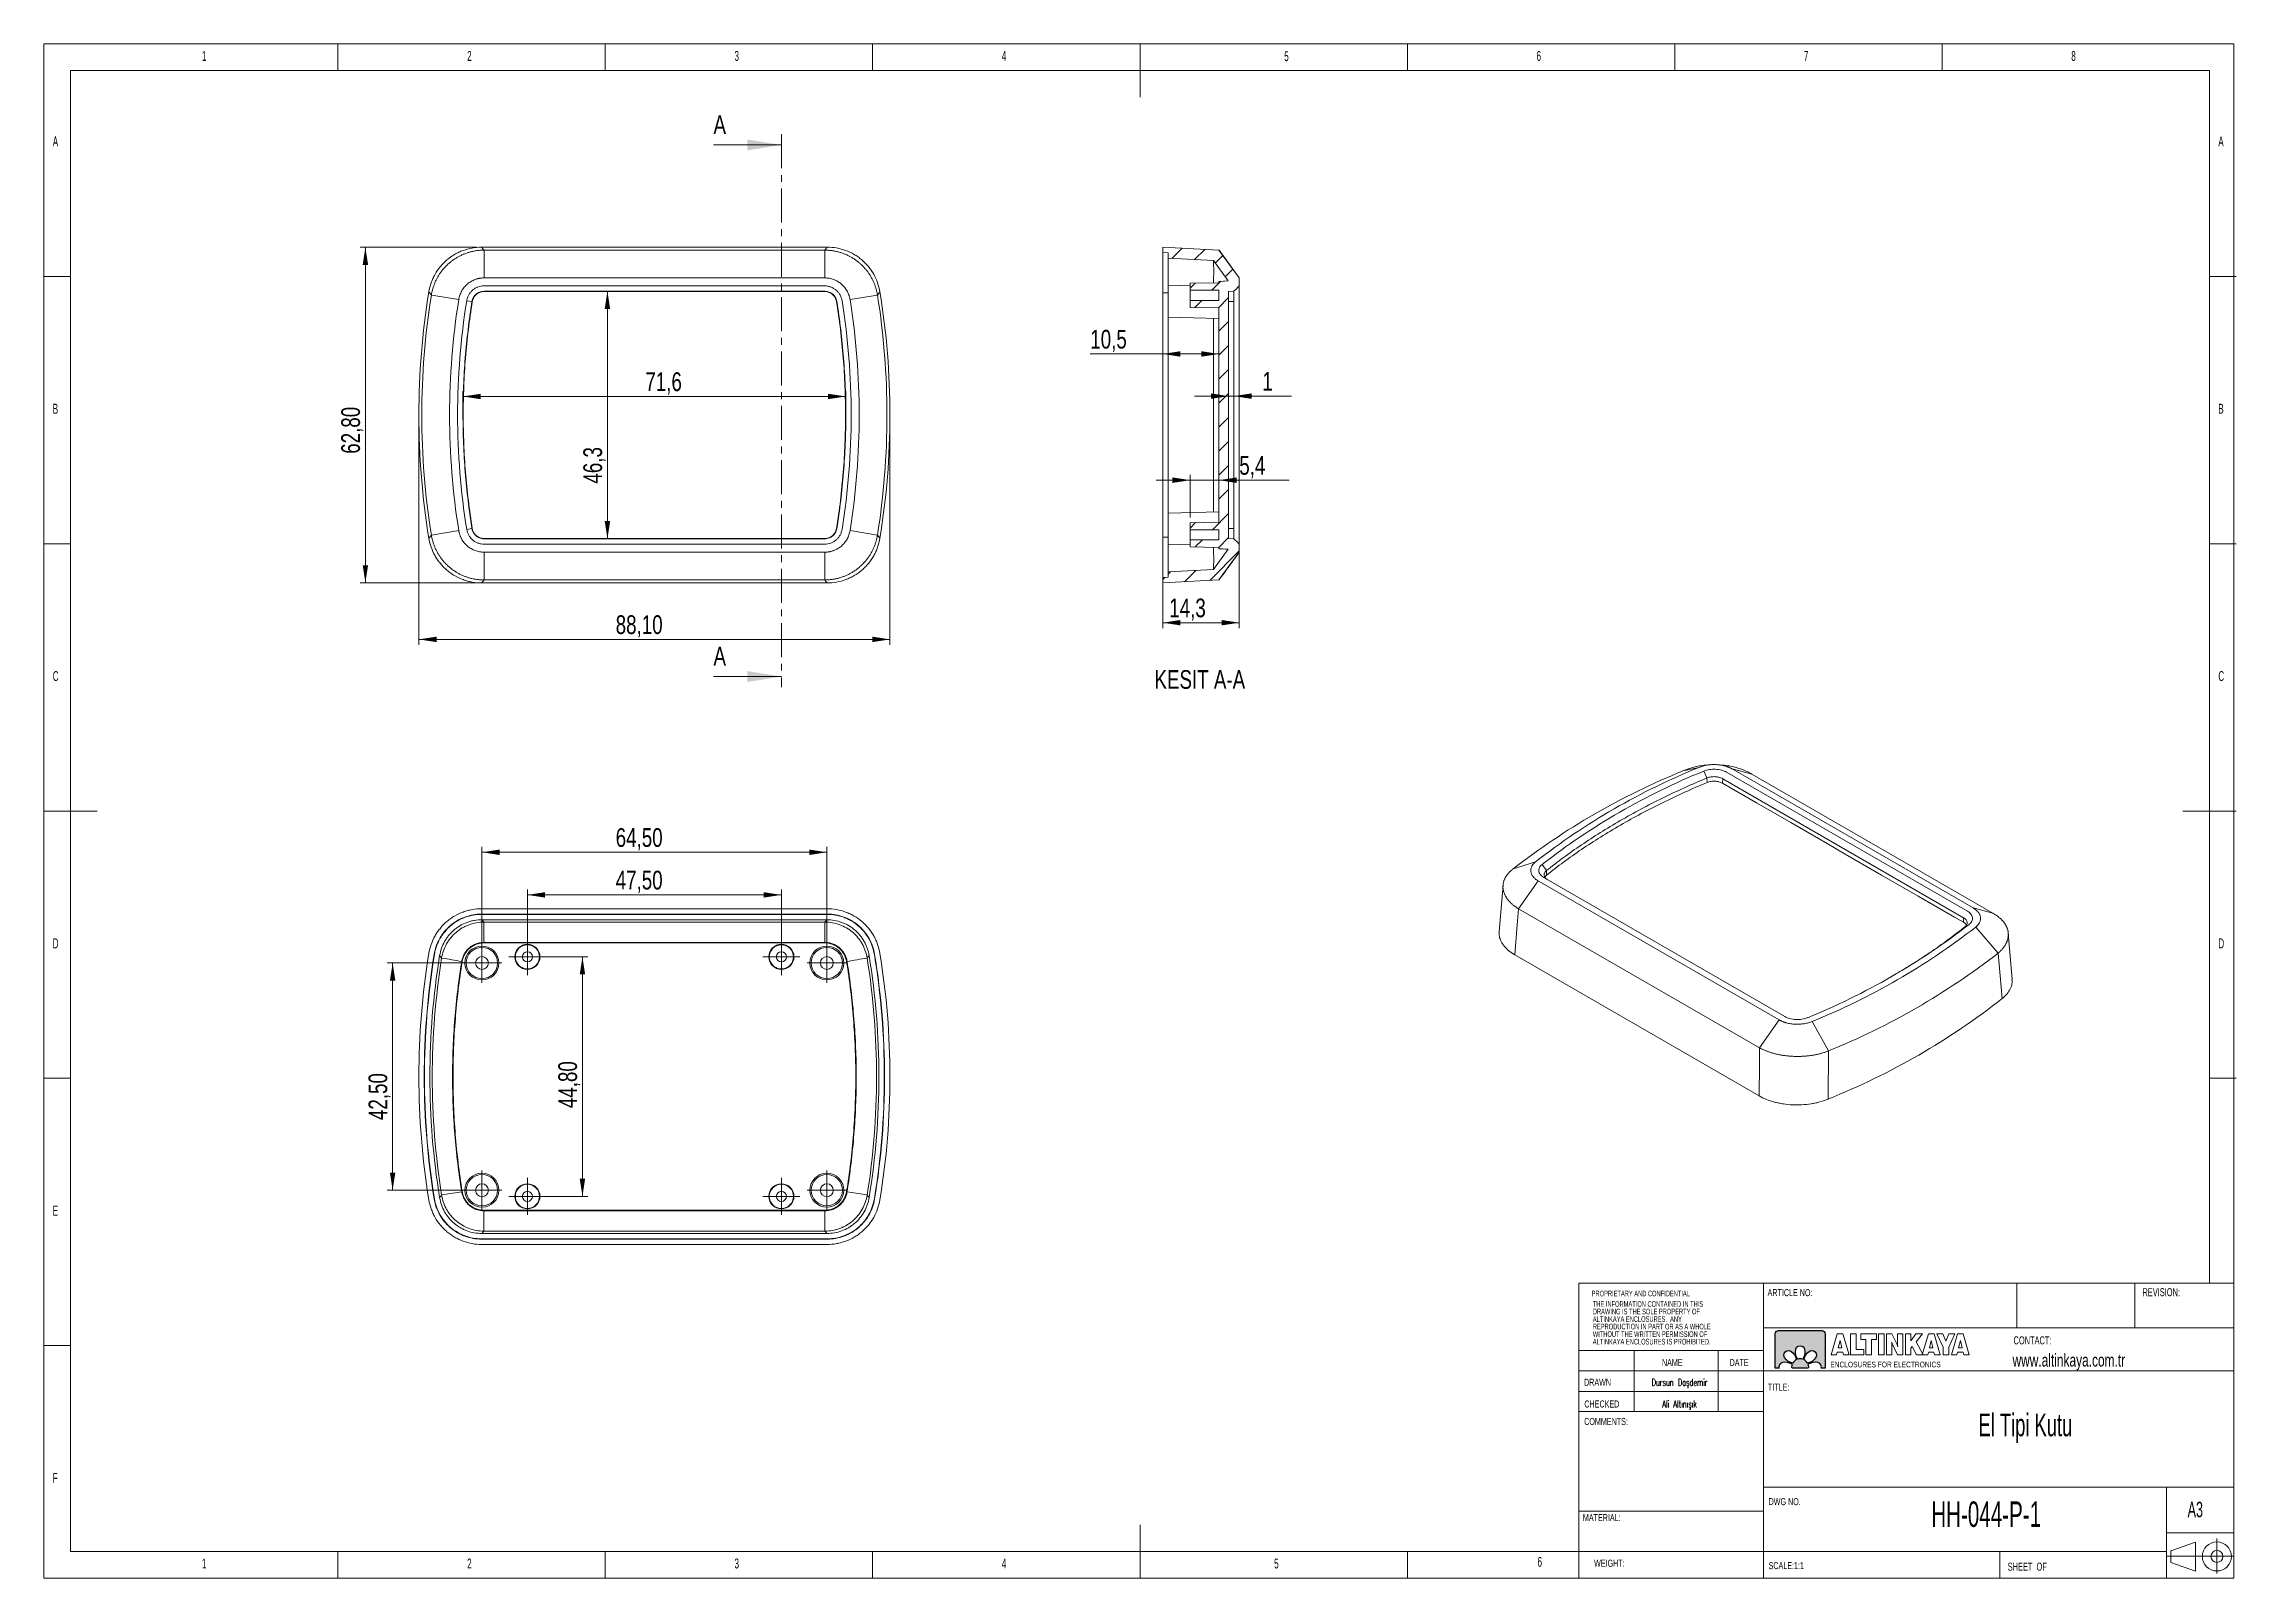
# Model space of a CAD drawing. Header units: millimetres. Extents: x 5 to 415, y 5 to 292.
import ezdxf

# ---------------------------------------------------------------- set-up
doc = ezdxf.new("R2010")
doc.units = ezdxf.units.MM
doc.header["$PDSIZE"] = -1
doc.linetypes.add('CENTER', pattern=[10.16, 6.35, -1.27, 1.27, -1.27])
doc.layers.add('LAYER_1', color=179, linetype='Continuous', lineweight=15)
doc.layers.add('LAYER_2', color=1, linetype='Continuous')
doc.styles.add('SLDTEXTSTYLE0', font='TXT', dxfattribs={"width": 0.7})
doc.styles.add('SLDTEXTSTYLE1', font='TXT', dxfattribs={"width": 0.605})
doc.styles.add('SLDTEXTSTYLE2', font='TXT', dxfattribs={"width": 0.605, "bigfont": 'bigfont'})
doc.styles.add('SLDTEXTSTYLE3', font='TXT', dxfattribs={"width": 0.75})
doc.dimstyles.new('SLDDIMSTYLE0', dxfattribs={"dimtxt": 3.5, "dimasz": 3.302, "dimexe": 0, "dimexo": 0.0625, "dimgap": 0.875, "dimtad": 1, "dimdec": 1, "dimrnd": 1e-09, "dimzin": 12, "dimdsep": 46, "dimtxsty": 'SLDTEXTSTYLE3', "dimsah": 1, "dimcen": 0.09, "dimadec": 0, "dimazin": 3, "dimtfac": 1, "dimtdec": 1, "dimtofl": 0, "dimtmove": 0, "dimatfit": 3, "dimfxl": 1, "dimfrac": 2, "dimtolj": 1, "dimtzin": 12, "dimarcsym": 0})
doc.dimstyles.new('SLDDIMSTYLE1', dxfattribs={"dimtxt": 3.5, "dimasz": 3.302, "dimexe": 0, "dimexo": 0.0625, "dimgap": 0.875, "dimtad": 1, "dimrnd": 1e-09, "dimzin": 12, "dimdsep": 46, "dimtxsty": 'SLDTEXTSTYLE3', "dimsah": 1, "dimcen": 0.09, "dimadec": 0, "dimazin": 3, "dimtfac": 1, "dimtofl": 0, "dimtmove": 0, "dimatfit": 3, "dimfxl": 1, "dimfrac": 2, "dimtolj": 1, "dimtzin": 12, "dimarcsym": 0})
doc.dimstyles.new('SLDDIMSTYLE2', dxfattribs={"dimtxt": 3.5, "dimasz": 3.302, "dimexe": 0, "dimexo": 0.0625, "dimgap": 0.875, "dimtad": 1, "dimdec": 1, "dimrnd": 1e-09, "dimzin": 12, "dimdsep": 46, "dimtxsty": 'SLDTEXTSTYLE3', "dimsah": 1, "dimcen": 0.09, "dimadec": 0, "dimazin": 3, "dimtfac": 1, "dimtdec": 1, "dimtmove": 0, "dimatfit": 0, "dimfxl": 1, "dimfrac": 2, "dimtolj": 1, "dimtzin": 12, "dimarcsym": 0})
doc.dimstyles.new('SLDDIMSTYLE3', dxfattribs={"dimtxt": 3.5, "dimasz": 3.302, "dimexe": 0, "dimexo": 0.0625, "dimgap": 0.875, "dimtad": 1, "dimrnd": 1e-09, "dimzin": 12, "dimdsep": 46, "dimtxsty": 'SLDTEXTSTYLE3', "dimsah": 1, "dimcen": 0.09, "dimadec": 0, "dimazin": 3, "dimtfac": 1, "dimtmove": 0, "dimatfit": 0, "dimfxl": 1, "dimfrac": 2, "dimtolj": 1, "dimtzin": 12, "dimarcsym": 0})
doc.dimstyles.new('SLDDIMSTYLE4', dxfattribs={"dimtxt": 3.5, "dimasz": 3.302, "dimexe": 0, "dimexo": 0.0625, "dimgap": 0.875, "dimtad": 1, "dimdec": 1, "dimrnd": 1e-09, "dimzin": 12, "dimdsep": 46, "dimtxsty": 'SLDTEXTSTYLE3', "dimsah": 1, "dimcen": 0.09, "dimadec": 0, "dimazin": 3, "dimtfac": 1, "dimtofl": 0, "dimtmove": 0, "dimatfit": 3, "dimfxl": 1, "dimfrac": 2, "dimtolj": 1, "dimtzin": 12, "dimarcsym": 0})

msp = doc.modelspace()

# ---------------------------------------------------------------- texts
at = {"color": 7, "linetype": 'Continuous', "lineweight": 0}
for s, insert, char_height, attachment_point, style in [('1', (34.583, 290.668), 1.852, 1, 'SLDTEXTSTYLE1'), ('2', (84.167, 290.668), 1.852, 1, 'SLDTEXTSTYLE1'), ('3', (134.167, 290.668), 1.852, 1, 'SLDTEXTSTYLE1'), ('4', (184.167, 290.668), 1.852, 1, 'SLDTEXTSTYLE1'), ('5', (236.975, 290.614), 1.852, 1, 'SLDTEXTSTYLE1'), ('6', (284.167, 290.668), 1.852, 1, 'SLDTEXTSTYLE1'), ('7', (334.167, 290.668), 1.852, 1, 'SLDTEXTSTYLE1'), ('8', (384.167, 290.668), 1.852, 1, 'SLDTEXTSTYLE1'), ('A', (6.667, 274.668), 1.852, 1, 'SLDTEXTSTYLE1'), ('A', (411.667, 274.668), 1.852, 1, 'SLDTEXTSTYLE1'), ('B', (6.667, 224.668), 1.852, 1, 'SLDTEXTSTYLE1'), ('B', (411.667, 224.668), 1.852, 1, 'SLDTEXTSTYLE1'), ('C', (6.667, 174.668), 1.852, 1, 'SLDTEXTSTYLE1'), ('C', (411.667, 174.668), 1.852, 1, 'SLDTEXTSTYLE1'), ('D', (6.667, 124.668), 1.852, 1, 'SLDTEXTSTYLE1'), ('D', (411.667, 124.668), 1.852, 1, 'SLDTEXTSTYLE1'), ('E', (6.667, 74.668), 1.852, 1, 'SLDTEXTSTYLE1'), ('PROPRIETARY AND CONFIDENTIAL', (294.469, 58.774), 1.05833, 1, 'SLDTEXTSTYLE1'), ('ARTICLE NO:', (327.372, 59.073), 1.32292, 1, 'SLDTEXTSTYLE1'), ('REVISION:', (397.488, 59.243), 1.5, 1, 'SLDTEXTSTYLE1'), ('CONTACT:', (373.379, 50.23), 1.5, 1, 'SLDTEXTSTYLE1'), ('NAME', (307.616, 45.996), 1.3229, 1, 'SLDTEXTSTYLE1'), ('DATE', (320.264, 45.996), 1.3229, 1, 'SLDTEXTSTYLE1'), ('www.altinkaya.com.tr', (373.178, 46.964), 2.38125, 1, 'SLDTEXTSTYLE0'), ('DRAWN', (293.043, 42.302), 1.3229, 1, 'SLDTEXTSTYLE1'), ('Dursun Daşdemir', (310.911, 42.302), 1.32292, 2, 'SLDTEXTSTYLE2'), ('TITLE:', (327.438, 41.388), 1.3229, 1, 'SLDTEXTSTYLE1'), ('CHECKED', (293.103, 38.244), 1.3229, 1, 'SLDTEXTSTYLE1'), ('Ali Altınışık', (310.911, 38.244), 1.32292, 2, 'SLDTEXTSTYLE2'), ('COMMENTS:', (293.07, 34.976), 1.3229, 1, 'SLDTEXTSTYLE1'), ('F', (6.667, 24.668), 1.852, 1, 'SLDTEXTSTYLE1'), ('MATERIAL:', (292.826, 16.987), 1.3229, 1, 'SLDTEXTSTYLE1'), ('DWG NO.', (327.555, 19.978), 1.3229, 1, 'SLDTEXTSTYLE1'), ('A3', (405.921, 19.3), 2.9104, 1, 'SLDTEXTSTYLE1'), ('1', (34.583, 8.668), 1.852, 1, 'SLDTEXTSTYLE1'), ('2', (84.167, 8.668), 1.852, 1, 'SLDTEXTSTYLE1'), ('3', (134.167, 8.668), 1.852, 1, 'SLDTEXTSTYLE1'), ('4', (184.167, 8.668), 1.852, 1, 'SLDTEXTSTYLE1'), ('5', (235.096, 8.668), 1.852, 1, 'SLDTEXTSTYLE1'), ('6', (284.349, 8.984), 1.852, 1, 'SLDTEXTSTYLE1')]:
    msp.add_mtext(s, dxfattribs=dict(at, insert=insert, char_height=char_height, attachment_point=attachment_point, style=style))
at = {"color": 7, "linetype": 'Continuous', "char_height": 3.5, "attachment_point": 1, "style": 'SLDTEXTSTYLE3'}
for insert in [(130.234, 278.639), (130.234, 179.209)]:
    msp.add_mtext('A', dxfattribs=dict(at, insert=insert))
at = {"layer": 'LAYER_1'}
for s, insert, char_height, attachment_point, style in [('KESIT A-A', (221.186, 174.855), 3.5, 2, 'SLDTEXTSTYLE3'), ('El Tipi Kutu', (375.585, 35.776), 4.23333, 2, 'SLDTEXTSTYLE1'), ('HH-044-P-1', (368.251, 19.349), 4.7625, 2, 'SLDTEXTSTYLE1'), ('WEIGHT:', (294.915, 8.452), 1.3229, 1, 'SLDTEXTSTYLE1'), ('SCALE:1:1', (327.555, 8.01), 1.3229, 1, 'SLDTEXTSTYLE1'), ('SHEET  OF', (372.278, 7.9), 1.5, 1, 'SLDTEXTSTYLE1')]:
    msp.add_mtext(s, dxfattribs=dict(at, insert=insert, char_height=char_height, attachment_point=attachment_point, style=style))

# ---------------------------------------------------------------- blocks, each defined once
blk = doc.blocks.new('Block4')
at = {"color": 7, "linetype": 'Continuous', "lineweight": 0, "insert": (0.07, 1.37), "char_height": 1.3229, "attachment_point": 1, "style": 'SLDTEXTSTYLE0'}
blk.add_mtext('ENCLOSURES FOR ELECTRONICS', dxfattribs=at)
blk = doc.blocks.new('Block6')
at = {"layer": 'LAYER_1', "color": 250}
for p, q in [((0, 0), (1.27, 4.36)), ((1.14, 0), (0, 0)), ((1.28, 0.58), (1.14, 0)), ((1.27, 4.36), (2.44, 4.36)), ((2.43, 0.58), (1.28, 0.58)), ((1.86, 3), (1.49, 1.49)), ((1.49, 1.49), (2.22, 1.49)), ((2.22, 1.49), (1.86, 3)), ((2.56, 0), (2.43, 0.58)), ((2.44, 4.36), (3.71, 0)), ((3.71, 0), (2.56, 0)), ((4.04, 0), (4.04, 4.36)), ((4.04, 4.36), (5.2, 4.36)), ((6.77, 0), (4.04, 0)), ((5.2, 4.36), (5.2, 1.16)), ((5.2, 1.16), (6.77, 1.16)), ((6.19, 3.21), (6.19, 4.36)), ((6.19, 4.36), (9.41, 4.36)), ((7.23, 3.21), (6.19, 3.21)), ((6.77, 1.16), (6.77, 0)), ((7.23, 0), (7.23, 3.21)), ((8.39, 0), (7.23, 0)), ((9.41, 3.21), (8.39, 3.21)), ((8.39, 3.21), (8.39, 0)), ((9.41, 4.36), (9.41, 3.21)), ((9.82, 0), (9.82, 4.36)), ((9.82, 4.36), (11, 4.36)), ((11, 0), (9.82, 0)), ((11, 4.36), (11, 0)), ((11.52, 0), (11.52, 4.36)), ((11.52, 4.36), (12.62, 4.36)), ((12.62, 0), (11.52, 0)), ((12.62, 4.36), (13.64, 2.33)), ((12.62, 2.04), (12.62, 0)), ((13.82, 0), (12.8, 2.01)), ((13.82, 2.3), (13.82, 4.36)), ((13.82, 4.36), (14.92, 4.36)), ((14.92, 0), (13.82, 0)), ((14.92, 4.36), (14.92, 0)), ((15.42, 0), (15.42, 4.36)), ((15.42, 4.36), (16.57, 4.36)), ((16.57, 0), (15.42, 0)), ((16.57, 4.36), (16.57, 2.92)), ((16.57, 2.92), (17.61, 4.36)), ((16.86, 1.75), (16.57, 1.39)), ((16.57, 1.39), (16.57, 0)), ((17.74, 0), (16.86, 1.75)), ((17.61, 4.36), (18.96, 4.36)), ((18.96, 4.36), (17.67, 2.75)), ((17.67, 2.75), (19.12, 0)), ((19.12, 0), (17.74, 0)), ((18.94, 0), (20.21, 4.36)), ((20.08, 0), (18.94, 0)), ((20.22, 0.58), (20.08, 0)), ((20.21, 4.36), (21.38, 4.36)), ((21.37, 0.58), (20.22, 0.58)), ((20.8, 3), (20.43, 1.49)), ((20.43, 1.49), (21.16, 1.49)), ((21.16, 1.49), (20.8, 3)), ((21.5, 0), (21.37, 0.58)), ((21.38, 4.36), (22.65, 0)), ((22.65, 0), (21.5, 0)), ((23.27, 1.61), (21.94, 4.36)), ((21.94, 4.36), (23.22, 4.36)), ((23.22, 4.36), (23.84, 2.87)), ((23.27, 0), (23.27, 1.61)), ((24.42, 0), (23.27, 0)), ((23.84, 2.87), (24.47, 4.36)), ((25.72, 4.36), (24.42, 1.61)), ((24.42, 1.61), (24.42, 0)), ((24.47, 4.36), (25.72, 4.36)), ((25, 0), (26.27, 4.36)), ((26.14, 0), (25, 0)), ((26.28, 0.58), (26.14, 0)), ((26.27, 4.36), (27.44, 4.36)), ((27.43, 0.58), (26.28, 0.58)), ((26.86, 3), (26.49, 1.49)), ((26.49, 1.49), (27.21, 1.49)), ((27.21, 1.49), (26.86, 3)), ((27.56, 0), (27.43, 0.58)), ((27.44, 4.36), (28.71, 0)), ((28.71, 0), (27.56, 0))]:
    blk.add_line(p, q, dxfattribs=at)
for points in [[(12.7, 2.26), (12.67, 2.37), (12.63, 2.5), (12.59, 2.64)], [(12.59, 2.64), (12.6, 2.56), (12.61, 2.48), (12.62, 2.4)], [(12.62, 2.4), (12.62, 2.31), (12.62, 2.19), (12.62, 2.04)], [(12.8, 2.01), (12.77, 2.07), (12.74, 2.16), (12.7, 2.26)], [(13.64, 2.33), (13.67, 2.28), (13.7, 2.19), (13.73, 2.09)], [(13.73, 2.09), (13.77, 1.99), (13.81, 1.86), (13.85, 1.71)], [(13.82, 1.97), (13.82, 2.06), (13.82, 2.17), (13.82, 2.3)], [(13.85, 1.71), (13.84, 1.79), (13.83, 1.87), (13.82, 1.97)]]:
    blk.add_open_spline(points, degree=3, dxfattribs=at)
blk = doc.blocks.new('Block5')
at = {"layer": 'LAYER_1'}
for p, q in [((6.79, 7.34), (1.01, 5.34)), ((1.01, 5.34), (1.01, 2.54)), ((6.79, 7.34), (6.79, 0.54)), ((11.82, 8.19), (11.82, 0)), ((0, 4.03), (15.88, 4.03)), ((1.01, 2.54), (6.79, 0.54))]:
    blk.add_line(p, q, dxfattribs=at)
for radius in [3.4, 1.4]:
    blk.add_circle((11.82, 3.99), radius, dxfattribs=at)
blk = doc.blocks.new('SW_NOTE_0')
at = {"color": 0, "linetype": 'Continuous', "lineweight": 0, "char_height": 1.0583, "attachment_point": 1, "style": 'SLDTEXTSTYLE1'}
for s, insert in [('THE INFORMATION CONTAINED IN THIS', (0, 1.36)), ('ALTINKAYA ENCLOSURES.  ANY', (0, -1.46)), ('DRAWING IS THE SOLE PROPERTY OF', (0, -0.05)), ('REPRODUCTION IN PART OR AS A WHOLE', (0, -2.87)), ('WITHOUT THE WRITTEN PERMISSION OF', (0, -4.28)), ('ALTINKAYA ENCLOSURES IS PROHIBITED.', (0, -5.69))]:
    blk.add_mtext(s, dxfattribs=dict(at, insert=insert))
blk = doc.blocks.new('*D5')
at = {"layer": 'LAYER_1'}
for p, q in [((83.38, 223.57), (83.38, 227.04)), ((154.98, 226.04), (83.38, 226.04)), ((154.98, 223.57), (154.98, 227.04))]:
    blk.add_line(p, q, dxfattribs=at)
for points in [[(83.38, 226.04), (86.69, 225.53), (86.69, 226.54)], [(154.98, 226.04), (151.68, 226.54), (151.68, 225.53)]]:
    blk.add_solid(points, dxfattribs=at)
at = {"layer": 'LAYER_1', "insert": (117.49, 230.55, 0.1), "char_height": 3.5, "attachment_point": 1, "rotation": 0, "style": 'SLDTEXTSTYLE3'}
blk.add_mtext('71,6', dxfattribs=at)
blk = doc.blocks.new('*D6')
at = {"layer": 'LAYER_1'}
for p, q in [((75.13, 221.57), (75.13, 179.6)), ((163.23, 221.57), (163.23, 179.6)), ((163.23, 180.6), (75.13, 180.6))]:
    blk.add_line(p, q, dxfattribs=at)
for points in [[(75.13, 180.6), (78.44, 180.09), (78.44, 181.11)], [(163.23, 180.6), (159.93, 181.11), (159.93, 180.09)]]:
    blk.add_solid(points, dxfattribs=at)
at = {"layer": 'LAYER_1', "insert": (111.94, 185.11, -7.09), "char_height": 3.5, "attachment_point": 1, "style": 'SLDTEXTSTYLE3'}
blk.add_mtext('88,10', dxfattribs=at)
blk = doc.blocks.new('*D7')
at = {"layer": 'LAYER_1'}
for p, q in [((85.86, 253.97), (64.13, 253.97)), ((65.13, 191.17), (65.13, 253.97)), ((85.86, 191.17), (64.13, 191.17))]:
    blk.add_line(p, q, dxfattribs=at)
for points in [[(65.13, 253.97), (64.63, 250.66), (65.64, 250.66)], [(65.13, 191.17), (65.64, 194.47), (64.63, 194.47)]]:
    blk.add_solid(points, dxfattribs=at)
at = {"layer": 'LAYER_1', "insert": (60.62, 215.32, -7.09), "char_height": 3.5, "attachment_point": 1, "rotation": 90, "style": 'SLDTEXTSTYLE3'}
blk.add_mtext('62,80', dxfattribs=at)
blk = doc.blocks.new('*D8')
at = {"layer": 'LAYER_1'}
for p, q in [((150.04, 245.72), (109.4, 245.72)), ((110.4, 245.72), (110.4, 199.41)), ((150.04, 199.41), (109.4, 199.41))]:
    blk.add_line(p, q, dxfattribs=at)
for points in [[(110.4, 245.72), (109.89, 242.41), (110.91, 242.41)], [(110.4, 199.41), (110.91, 202.72), (109.89, 202.72)]]:
    blk.add_solid(points, dxfattribs=at)
at = {"layer": 'LAYER_1', "insert": (105.89, 209.74, -7.09), "char_height": 3.5, "attachment_point": 1, "rotation": 89.9993, "style": 'SLDTEXTSTYLE3'}
blk.add_mtext('46,3', dxfattribs=at)
blk = doc.blocks.new('*D9')
at = {"layer": 'LAYER_1'}
for p, q in [((219.37, 210.38), (213.02, 210.38)), ((219.37, 203.42), (219.37, 211.38)), ((219.37, 210.38), (224.77, 210.38)), ((224.77, 210.38), (237.87, 210.38))]:
    blk.add_line(p, q, dxfattribs=at)
for points in [[(219.37, 210.38), (216.07, 210.89), (216.07, 209.87)], [(224.77, 210.38), (228.07, 209.87), (228.07, 210.89)]]:
    blk.add_solid(points, dxfattribs=at)
at = {"layer": 'LAYER_1', "insert": (228.57, 214.89, 33.99), "char_height": 3.5, "attachment_point": 1, "style": 'SLDTEXTSTYLE3'}
blk.add_mtext('5,4', dxfattribs=at)
blk = doc.blocks.new('*D10')
at = {"layer": 'LAYER_1'}
for p, q in [((226.57, 226.1), (220.22, 226.1)), ((226.57, 226.1), (227.57, 226.1)), ((227.57, 226.1), (238.32, 226.1))]:
    blk.add_line(p, q, dxfattribs=at)
for points in [[(226.57, 226.1), (223.27, 226.61), (223.27, 225.6)], [(227.57, 226.1), (230.87, 225.6), (230.87, 226.61)]]:
    blk.add_solid(points, dxfattribs=at)
at = {"layer": 'LAYER_1', "insert": (232.89, 230.62, 33.99), "char_height": 3.5, "attachment_point": 1, "style": 'SLDTEXTSTYLE3'}
blk.add_mtext('1', dxfattribs=at)
blk = doc.blocks.new('*D11')
at = {"layer": 'LAYER_1'}
for p, q in [((214.27, 198.7), (214.27, 182.72)), ((228.57, 200.18), (228.57, 182.72)), ((228.57, 183.72), (214.27, 183.72))]:
    blk.add_line(p, q, dxfattribs=at)
for points in [[(214.27, 183.72), (217.57, 183.22), (217.57, 184.23)], [(228.57, 183.72), (225.27, 184.23), (225.27, 183.22)]]:
    blk.add_solid(points, dxfattribs=at)
at = {"layer": 'LAYER_1', "insert": (215.47, 188.24, 33.99), "char_height": 3.5, "attachment_point": 1, "style": 'SLDTEXTSTYLE3'}
blk.add_mtext('14,3', dxfattribs=at)
blk = doc.blocks.new('*D12')
at = {"layer": 'LAYER_1'}
for p, q in [((214.27, 233.99), (200.7, 233.99)), ((224.77, 233.99), (214.27, 233.99))]:
    blk.add_line(p, q, dxfattribs=at)
for points in [[(214.27, 233.99), (217.57, 233.48), (217.57, 234.5)], [(224.77, 233.99), (221.47, 234.5), (221.47, 233.48)]]:
    blk.add_solid(points, dxfattribs=at)
at = {"layer": 'LAYER_1', "insert": (200.7, 238.5, 33.99), "char_height": 3.5, "attachment_point": 1, "style": 'SLDTEXTSTYLE3'}
blk.add_mtext('10,5', dxfattribs=at)
blk = doc.blocks.new('*D13')
at = {"layer": 'LAYER_1'}
for p, q in [((95.43, 122.22), (95.43, 133.81)), ((142.93, 132.81), (95.43, 132.81)), ((142.93, 122.22), (142.93, 133.81))]:
    blk.add_line(p, q, dxfattribs=at)
for points in [[(95.43, 132.81), (98.74, 132.3), (98.74, 133.31)], [(142.93, 132.81), (139.63, 133.31), (139.63, 132.3)]]:
    blk.add_solid(points, dxfattribs=at)
at = {"layer": 'LAYER_1', "insert": (111.94, 137.32, 7.29), "char_height": 3.5, "attachment_point": 1, "style": 'SLDTEXTSTYLE3'}
blk.add_mtext('47,50', dxfattribs=at)
blk = doc.blocks.new('*D14')
at = {"layer": 'LAYER_1'}
for p, q in [((96.43, 121.22), (106.73, 121.22)), ((105.73, 121.22), (105.73, 76.42)), ((96.43, 76.42), (106.73, 76.42))]:
    blk.add_line(p, q, dxfattribs=at)
for points in [[(105.73, 121.22), (105.22, 117.92), (106.23, 117.92)], [(105.73, 76.42), (106.23, 79.72), (105.22, 79.72)]]:
    blk.add_solid(points, dxfattribs=at)
at = {"layer": 'LAYER_1', "insert": (101.21, 92.92, 7.29), "char_height": 3.5, "attachment_point": 1, "rotation": 90, "style": 'SLDTEXTSTYLE3'}
blk.add_mtext('44,80', dxfattribs=at)
blk = doc.blocks.new('*D15')
at = {"layer": 'LAYER_1'}
for p, q in [((86.93, 121.07), (86.93, 141.78)), ((86.93, 140.78), (151.43, 140.78)), ((151.43, 121.07), (151.43, 141.78))]:
    blk.add_line(p, q, dxfattribs=at)
for points in [[(86.93, 140.78), (90.24, 140.27), (90.24, 141.29)], [(151.43, 140.78), (148.13, 141.29), (148.13, 140.27)]]:
    blk.add_solid(points, dxfattribs=at)
at = {"layer": 'LAYER_1', "insert": (111.94, 145.29, 7.29), "char_height": 3.5, "attachment_point": 1, "style": 'SLDTEXTSTYLE3'}
blk.add_mtext('64,50', dxfattribs=at)
blk = doc.blocks.new('*D16')
at = {"layer": 'LAYER_1'}
for p, q in [((85.93, 120.07), (69.23, 120.07)), ((70.23, 120.07), (70.23, 77.57)), ((85.93, 77.57), (69.23, 77.57))]:
    blk.add_line(p, q, dxfattribs=at)
for points in [[(70.23, 120.07), (69.72, 116.77), (70.74, 116.77)], [(70.23, 77.57), (70.74, 80.87), (69.72, 80.87)]]:
    blk.add_solid(points, dxfattribs=at)
at = {"layer": 'LAYER_1', "insert": (65.72, 90.69, 7.29), "char_height": 3.5, "attachment_point": 1, "rotation": 90, "style": 'SLDTEXTSTYLE3'}
blk.add_mtext('42,50', dxfattribs=at)
blk = doc.blocks.new('SW_CENTERMARKSYMBOL_0')
at = {"layer": 'LAYER_1', "color": 0}
for p, q in [((-2.5, 0), (-3.7, 0)), ((0, 0), (-2.5, 0)), ((0, 2.5), (0, 3.7)), ((0, 0), (0, 2.5)), ((0, 0), (0, -2.5)), ((0, 0), (2.5, 0)), ((2.5, 0), (3.7, 0)), ((0, -2.5), (0, -3.7))]:
    blk.add_line(p, q, dxfattribs=at)
blk = doc.blocks.new('SW_CENTERMARKSYMBOL_1')
at = {"layer": 'LAYER_1', "color": 0}
for p, q in [((-2.5, 0), (-3.7, 0)), ((0, 0), (-2.5, 0)), ((0, 2.5), (0, 3.7)), ((0, 0), (0, 2.5)), ((0, 0), (0, -2.5)), ((0, 0), (2.5, 0)), ((2.5, 0), (3.7, 0)), ((0, -2.5), (0, -3.7))]:
    blk.add_line(p, q, dxfattribs=at)
blk = doc.blocks.new('SW_CENTERMARKSYMBOL_2')
at = {"layer": 'LAYER_1', "color": 0}
for p, q in [((-2.5, 0), (-3.7, 0)), ((0, 0), (-2.5, 0)), ((0, 2.5), (0, 3.7)), ((0, 0), (0, 2.5)), ((0, 0), (0, -2.5)), ((0, 0), (2.5, 0)), ((2.5, 0), (3.7, 0)), ((0, -2.5), (0, -3.7))]:
    blk.add_line(p, q, dxfattribs=at)
blk = doc.blocks.new('SW_CENTERMARKSYMBOL_3')
at = {"layer": 'LAYER_1', "color": 0}
for p, q in [((-2.5, 0), (-3.7, 0)), ((0, 0), (-2.5, 0)), ((0, 2.5), (0, 3.7)), ((0, 0), (0, 2.5)), ((0, 0), (0, -2.5)), ((0, 0), (2.5, 0)), ((2.5, 0), (3.7, 0)), ((0, -2.5), (0, -3.7))]:
    blk.add_line(p, q, dxfattribs=at)
blk = doc.blocks.new('SW_CENTERMARKSYMBOL_4')
at = {"layer": 'LAYER_1', "color": 0}
for p, q in [((-2.5, 0), (-3.45, 0)), ((0, 0), (-2.5, 0)), ((0, 2.5), (0, 3.45)), ((0, 0), (0, 2.5)), ((0, 0), (0, -2.5)), ((0, 0), (2.5, 0)), ((2.5, 0), (3.45, 0)), ((0, -2.5), (0, -3.45))]:
    blk.add_line(p, q, dxfattribs=at)
blk = doc.blocks.new('SW_CENTERMARKSYMBOL_5')
at = {"layer": 'LAYER_1', "color": 0}
for p, q in [((-2.5, 0), (-3.45, 0)), ((0, 0), (-2.5, 0)), ((0, 2.5), (0, 3.45)), ((0, 0), (0, 2.5)), ((0, 0), (0, -2.5)), ((0, 0), (2.5, 0)), ((2.5, 0), (3.45, 0)), ((0, -2.5), (0, -3.45))]:
    blk.add_line(p, q, dxfattribs=at)
blk = doc.blocks.new('SW_CENTERMARKSYMBOL_6')
at = {"layer": 'LAYER_1', "color": 0}
for p, q in [((-2.5, 0), (-3.45, 0)), ((0, 0), (-2.5, 0)), ((0, 2.5), (0, 3.45)), ((0, 0), (0, 2.5)), ((0, 0), (0, -2.5)), ((0, 0), (2.5, 0)), ((2.5, 0), (3.45, 0)), ((0, -2.5), (0, -3.45))]:
    blk.add_line(p, q, dxfattribs=at)
blk = doc.blocks.new('SW_CENTERMARKSYMBOL_7')
at = {"layer": 'LAYER_1', "color": 0}
for p, q in [((-2.5, 0), (-3.45, 0)), ((0, 0), (-2.5, 0)), ((0, 2.5), (0, 3.45)), ((0, 0), (0, 2.5)), ((0, 0), (0, -2.5)), ((0, 0), (2.5, 0)), ((2.5, 0), (3.45, 0)), ((0, -2.5), (0, -3.45))]:
    blk.add_line(p, q, dxfattribs=at)

# ---------------------------------------------------------------- dimensions: what is measured, and where the dimension line sits
at = {"layer": 'LAYER_1'}
for base, p1, p2, angle, dimstyle, picture, middle in [((65.134, 253.965), (86.86, 191.165), (86.86, 253.965), 90, 'SLDDIMSTYLE1', '*D7', (65.134, 222.565)), ((110.401, 199.415), (151.042, 245.716), (151.041, 199.414), 89.99926, 'SLDDIMSTYLE0', '*D8', (110.401, 215.688)), ((83.383, 226.036), (154.984, 222.565), (83.383, 222.565), 0, 'SLDDIMSTYLE0', '*D5', (123.438, 226.036)), ((70.229, 77.568), (86.934, 120.068), (86.934, 77.568), 90, 'SLDDIMSTYLE1', '*D16', (70.229, 97.932)), ((105.725, 76.418), (95.434, 121.218), (95.434, 76.418), 90, 'SLDDIMSTYLE1', '*D14', (105.725, 100.158))]:
    dim = msp.add_linear_dim(base=base, p1=p1, p2=p2, angle=angle, dimstyle=dimstyle, dxfattribs=at)
    dim.commit()
    dim.dimension.update_dxf_attribs({"geometry": picture, "text_midpoint": middle, "dimtype": 160})
for base, p1, p2, dimstyle, picture, middle in [((214.269, 233.988), (224.769, 242.615), (214.269, 245.43), 'SLDDIMSTYLE0', '*D12', (206.643, 233.988)), ((227.569, 226.104), (226.569, 245.663), (227.569, 245.716), 'SLDDIMSTYLE3', '*D10', (235.6, 226.104)), ((75.134, 180.601), (163.234, 222.565), (75.134, 222.565), 'SLDDIMSTYLE1', '*D6', (119.184, 180.601)), ((224.769, 210.38), (219.369, 202.421), (224.769, 202.515), 'SLDDIMSTYLE2', '*D9', (233.22, 210.38)), ((214.269, 183.723), (228.569, 201.181), (214.269, 199.7), 'SLDDIMSTYLE4', '*D11', (221.419, 183.723)), ((151.434, 140.782), (86.934, 120.068), (151.434, 120.068), 'SLDDIMSTYLE1', '*D15', (119.184, 140.782)), ((95.434, 132.807), (142.934, 121.218), (95.434, 121.218), 'SLDDIMSTYLE1', '*D13', (119.184, 132.807))]:
    dim = msp.add_linear_dim(base=base, p1=p1, p2=p2, dimstyle=dimstyle, dxfattribs=at)
    dim.commit()
    dim.dimension.update_dxf_attribs({"geometry": picture, "text_midpoint": middle, "dimtype": 160})

# ---------------------------------------------------------------- hatches: boundary and pattern name
at = {"linetype": 'Continuous', "lineweight": 0}
h = msp.add_hatch(dxfattribs=at)
h.set_pattern_fill('ANSI31', style=0)
edge = h.paths.add_edge_path(flags=0)
edge.add_line((214.269, 191.165), (224.774, 191.716))
edge.add_line((224.774, 191.716), (228.569, 196.915))
edge.add_line((228.569, 196.915), (228.569, 198.415))
edge.add_spline(control_points=[(228.569, 198.415), (228.406, 198.577), (228.244, 198.74), (228.081, 198.903), (227.996, 198.988), (227.91, 199.073), (227.825, 199.159), (227.74, 199.244), (227.655, 199.329), (227.569, 199.414)], knot_values=[0, 0, 0, 0, 0.0006904, 0.0006904, 0.0006904, 0.0010523, 0.0010523, 0.0010523, 0.0014142, 0.0014142, 0.0014142, 0.0014142], weights=[1, 1, 1, 1, 1, 1, 1, 1, 1, 1], degree=3, periodic=0)
edge.add_line((227.569, 199.414), (226.569, 199.467))
edge.add_line((226.569, 199.467), (226.569, 245.663))
edge.add_line((226.569, 245.663), (227.569, 245.716))
edge.add_spline(control_points=[(227.569, 245.716), (227.732, 245.878), (227.895, 246.041), (228.057, 246.204), (228.143, 246.289), (228.228, 246.375), (228.313, 246.46), (228.399, 246.545), (228.484, 246.63), (228.569, 246.716)], knot_values=[0, 0, 0, 0, 0.0006904, 0.0006904, 0.0006904, 0.0010523, 0.0010523, 0.0010523, 0.0014142, 0.0014142, 0.0014142, 0.0014142], weights=[1, 1, 1, 1, 1, 1, 1, 1, 1, 1], degree=3, periodic=0)
edge.add_line((228.569, 246.716), (228.569, 248.216))
edge.add_line((228.569, 248.216), (224.774, 253.415))
edge.add_line((224.774, 253.415), (214.269, 253.965))
edge.add_line((214.269, 253.965), (214.269, 252.965))
edge.add_line((214.269, 252.965), (215.269, 252.913))
edge.add_line((215.269, 252.913), (215.269, 251.91))
edge.add_line((215.269, 251.91), (223.72, 251.467))
edge.add_line((223.72, 251.467), (226.497, 247.662))
edge.add_spline(control_points=[(226.497, 247.662), (226.259, 247.65), (226.022, 247.637), (225.784, 247.625), (225.446, 247.607), (225.107, 247.589), (224.769, 247.572)], knot_values=[0.0000105, 0.0000105, 0.0000105, 0.0000105, 0.0007248, 0.0007248, 0.0007248, 0.0017407, 0.0017407, 0.0017407, 0.0017407], weights=[1, 1, 1, 1, 1, 1, 1], degree=3, periodic=0)
edge.add_line((224.769, 247.572), (224.769, 247.315))
edge.add_line((224.769, 247.315), (219.369, 247.221))
edge.add_line((219.369, 247.221), (219.369, 245.915))
edge.add_line((219.369, 245.915), (224.769, 245.915))
edge.add_line((224.769, 245.915), (224.769, 244.015))
edge.add_line((224.769, 244.015), (219.369, 244.015))
edge.add_line((219.369, 244.015), (219.369, 242.709))
edge.add_line((219.369, 242.709), (224.769, 242.615))
edge.add_line((224.769, 242.615), (224.769, 202.515))
edge.add_line((224.769, 202.515), (219.369, 202.421))
edge.add_line((219.369, 202.421), (219.369, 201.115))
edge.add_line((219.369, 201.115), (224.769, 201.115))
edge.add_line((224.769, 201.115), (224.769, 199.215))
edge.add_line((224.769, 199.215), (219.369, 199.215))
edge.add_line((219.369, 199.215), (219.369, 197.909))
edge.add_line((219.369, 197.909), (224.769, 197.815))
edge.add_line((224.769, 197.815), (224.769, 197.559))
edge.add_spline(control_points=[(224.769, 197.559), (225.011, 197.546), (225.252, 197.533), (225.493, 197.521), (225.828, 197.503), (226.162, 197.485), (226.497, 197.468)], knot_values=[0, 0, 0, 0, 0.0007249, 0.0007249, 0.0007249, 0.0017302, 0.0017302, 0.0017302, 0.0017302], weights=[1, 1, 1, 1, 1, 1, 1], degree=3, periodic=0)
edge.add_line((226.497, 197.468), (223.72, 193.663))
edge.add_line((223.72, 193.663), (215.269, 193.22))
edge.add_line((215.269, 193.22), (215.269, 192.217))
edge.add_line((215.269, 192.217), (214.269, 192.165))
edge.add_line((214.269, 192.165), (214.269, 191.165))
at = {"layer": 'LAYER_2'}
h = msp.add_hatch(color=256, dxfattribs=at)
edge = h.paths.add_edge_path(flags=0)
edge.add_spline(control_points=[(329.363, 51.312), (329.041, 51.312), (328.778, 51.05), (328.778, 50.727)], knot_values=[0.9444444, 0.9444444, 0.9444444, 0.9444444, 1, 1, 1, 1], weights=[1, 1, 1, 1], degree=3, periodic=0)
edge.add_line((328.778, 50.727), (328.778, 44.291))
edge.add_line((328.778, 44.291), (329.516, 44.291))
edge.add_spline(control_points=[(329.516, 44.291), (329.5, 44.362), (329.491, 44.438), (329.492, 44.518)], knot_values=[0.7777778, 0.7777778, 0.7777778, 0.7777778, 0.8333333, 0.8333333, 0.8333333, 0.8333333], weights=[1, 1, 1, 1], degree=3, periodic=0)
edge.add_spline(control_points=[(329.492, 44.518), (329.489, 45.083), (329.911, 45.404), (330.619, 45.418)], knot_values=[0.7222222, 0.7222222, 0.7222222, 0.7222222, 0.7777778, 0.7777778, 0.7777778, 0.7777778], weights=[1, 1, 1, 1], degree=3, periodic=0)
edge.add_spline(control_points=[(330.619, 45.418), (331.239, 45.429), (331.856, 45.083), (331.999, 44.997)], knot_values=[0.6666667, 0.6666667, 0.6666667, 0.6666667, 0.7222222, 0.7222222, 0.7222222, 0.7222222], weights=[1, 1, 1, 1], degree=3, periodic=0)
edge.add_spline(control_points=[(331.999, 44.997), (331.948, 44.845), (331.921, 44.683), (331.921, 44.514)], knot_values=[0.6111111, 0.6111111, 0.6111111, 0.6111111, 0.6666667, 0.6666667, 0.6666667, 0.6666667], weights=[1, 1, 1, 1], degree=3, periodic=0)
edge.add_spline(control_points=[(331.921, 44.514), (331.921, 44.438), (331.926, 44.364), (331.937, 44.291)], knot_values=[0.5555556, 0.5555556, 0.5555556, 0.5555556, 0.6111111, 0.6111111, 0.6111111, 0.6111111], weights=[1, 1, 1, 1], degree=3, periodic=0)
edge.add_line((331.937, 44.291), (334.981, 44.291))
edge.add_spline(control_points=[(334.981, 44.291), (334.992, 44.364), (334.997, 44.438), (334.997, 44.514)], knot_values=[0.4444444, 0.4444444, 0.4444444, 0.4444444, 0.5, 0.5, 0.5, 0.5], weights=[1, 1, 1, 1], degree=3, periodic=0)
edge.add_spline(control_points=[(334.997, 44.514), (334.997, 44.68), (334.971, 44.839), (334.922, 44.989)], knot_values=[0.3888889, 0.3888889, 0.3888889, 0.3888889, 0.4444444, 0.4444444, 0.4444444, 0.4444444], weights=[1, 1, 1, 1], degree=3, periodic=0)
edge.add_spline(control_points=[(334.922, 44.989), (335.07, 45.077), (335.683, 45.419), (336.299, 45.408)], knot_values=[0.3333333, 0.3333333, 0.3333333, 0.3333333, 0.3888889, 0.3888889, 0.3888889, 0.3888889], weights=[1, 1, 1, 1], degree=3, periodic=0)
edge.add_spline(control_points=[(336.299, 45.408), (337.007, 45.395), (337.429, 45.073), (337.427, 44.509)], knot_values=[0.2777778, 0.2777778, 0.2777778, 0.2777778, 0.3333333, 0.3333333, 0.3333333, 0.3333333], weights=[1, 1, 1, 1], degree=3, periodic=0)
edge.add_spline(control_points=[(337.427, 44.509), (337.427, 44.432), (337.419, 44.359), (337.404, 44.291)], knot_values=[0.2222222, 0.2222222, 0.2222222, 0.2222222, 0.2777778, 0.2777778, 0.2777778, 0.2777778], weights=[1, 1, 1, 1], degree=3, periodic=0)
edge.add_line((337.404, 44.291), (338.14, 44.291))
edge.add_line((338.14, 44.291), (338.14, 50.727))
edge.add_spline(control_points=[(338.14, 50.727), (338.14, 51.05), (337.877, 51.312), (337.555, 51.312)], knot_values=[0.0555556, 0.0555556, 0.0555556, 0.0555556, 0.1111111, 0.1111111, 0.1111111, 0.1111111], weights=[1, 1, 1, 1], degree=3, periodic=0)
edge.add_line((337.555, 51.312), (329.363, 51.312))
edge = h.paths.add_edge_path(flags=0)
edge.add_spline(control_points=[(333.943, 45.974), (333.791, 46.025), (333.628, 46.052), (333.459, 46.052)], knot_values=[0.6666667, 0.6666667, 0.6666667, 0.6666667, 0.8333333, 0.8333333, 0.8333333, 0.8333333], weights=[1, 1, 1, 1], degree=3, periodic=0)
edge.add_spline(control_points=[(333.459, 46.052), (333.293, 46.052), (333.133, 46.026), (332.984, 45.977)], knot_values=[0.8333333, 0.8333333, 0.8333333, 0.8333333, 1, 1, 1, 1], weights=[1, 1, 1, 1], degree=3, periodic=0)
edge.add_spline(control_points=[(332.984, 45.977), (332.895, 46.124), (332.553, 46.737), (332.565, 47.354)], knot_values=[0, 0, 0, 0, 0.1666667, 0.1666667, 0.1666667, 0.1666667], weights=[1, 1, 1, 1], degree=3, periodic=0)
edge.add_spline(control_points=[(332.565, 47.354), (332.578, 48.062), (332.9, 48.483), (333.464, 48.481)], knot_values=[0.1666667, 0.1666667, 0.1666667, 0.1666667, 0.3333333, 0.3333333, 0.3333333, 0.3333333], weights=[1, 1, 1, 1], degree=3, periodic=0)
edge.add_spline(control_points=[(333.464, 48.481), (334.028, 48.483), (334.35, 48.062), (334.363, 47.354)], knot_values=[0.3333333, 0.3333333, 0.3333333, 0.3333333, 0.5, 0.5, 0.5, 0.5], weights=[1, 1, 1, 1], degree=3, periodic=0)
edge.add_spline(control_points=[(334.363, 47.354), (334.374, 46.733), (334.028, 46.117), (333.943, 45.974)], knot_values=[0.5, 0.5, 0.5, 0.5, 0.6666667, 0.6666667, 0.6666667, 0.6666667], weights=[1, 1, 1, 1], degree=3, periodic=0)
edge = h.paths.add_edge_path(flags=0)
edge.add_spline(control_points=[(332.091, 47.16), (332.537, 46.731), (332.728, 46.052), (332.769, 45.889)], knot_values=[0.6, 0.6, 0.6, 0.6, 0.8, 0.8, 0.8, 0.8], weights=[1, 1, 1, 1], degree=3, periodic=0)
edge.add_spline(control_points=[(332.769, 45.889), (332.476, 45.741), (332.237, 45.503), (332.088, 45.212)], knot_values=[0.8, 0.8, 0.8, 0.8, 1, 1, 1, 1], weights=[1, 1, 1, 1], degree=3, periodic=0)
edge.add_spline(control_points=[(332.088, 45.212), (331.919, 45.254), (331.246, 45.446), (330.819, 45.889)], knot_values=[0, 0, 0, 0, 0.2, 0.2, 0.2, 0.2], weights=[1, 1, 1, 1], degree=3, periodic=0)
edge.add_spline(control_points=[(330.819, 45.889), (330.328, 46.399), (330.257, 46.924), (330.658, 47.322)], knot_values=[0.2, 0.2, 0.2, 0.2, 0.4, 0.4, 0.4, 0.4], weights=[1, 1, 1, 1], degree=3, periodic=0)
edge.add_spline(control_points=[(330.658, 47.322), (331.056, 47.722), (331.581, 47.652), (332.091, 47.16)], knot_values=[0.4, 0.4, 0.4, 0.4, 0.6, 0.6, 0.6, 0.6], weights=[1, 1, 1, 1], degree=3, periodic=0)
edge = h.paths.add_edge_path(flags=0)
edge.add_spline(control_points=[(336.106, 45.882), (335.676, 45.436), (334.997, 45.245), (334.834, 45.204)], knot_values=[0.6, 0.6, 0.6, 0.6, 0.8, 0.8, 0.8, 0.8], weights=[1, 1, 1, 1], degree=3, periodic=0)
edge.add_spline(control_points=[(334.834, 45.204), (334.687, 45.497), (334.449, 45.736), (334.157, 45.885)], knot_values=[0.8, 0.8, 0.8, 0.8, 1, 1, 1, 1], weights=[1, 1, 1, 1], degree=3, periodic=0)
edge.add_spline(control_points=[(334.157, 45.885), (334.199, 46.053), (334.391, 46.726), (334.834, 47.153)], knot_values=[0, 0, 0, 0, 0.2, 0.2, 0.2, 0.2], weights=[1, 1, 1, 1], degree=3, periodic=0)
edge.add_spline(control_points=[(334.834, 47.153), (335.344, 47.645), (335.87, 47.715), (336.267, 47.315)], knot_values=[0.2, 0.2, 0.2, 0.2, 0.4, 0.4, 0.4, 0.4], weights=[1, 1, 1, 1], degree=3, periodic=0)
edge.add_spline(control_points=[(336.267, 47.315), (336.668, 46.917), (336.597, 46.392), (336.106, 45.882)], knot_values=[0.4, 0.4, 0.4, 0.4, 0.6, 0.6, 0.6, 0.6], weights=[1, 1, 1, 1], degree=3, periodic=0)

# ---------------------------------------------------------------- linework, layer by layer
at = {"color": 7, "linetype": 'CENTER', "lineweight": 0}
msp.add_line((142.934, 275.084), (142.934, 171.654), dxfattribs=at)
at = {"color": 7, "linetype": 'Continuous', "lineweight": 0}
for p, q in [((130.234, 273.084), (142.934, 273.084)), ((130.234, 173.654), (142.934, 173.654))]:
    msp.add_line(p, q, dxfattribs=at)
at = {"color": 7, "linetype": 'Continuous', "lineweight": 15}
for p, q in [((151.507, 253.965), (86.86, 253.965)), ((87.329, 253.415), (87.329, 248.216)), ((87.329, 253.415), (151.038, 253.415)), ((151.038, 253.415), (151.038, 248.216)), ((214.269, 252.965), (214.269, 253.965)), ((214.269, 253.965), (224.774, 253.415)), ((215.269, 252.913), (214.269, 252.965)), ((215.269, 251.91), (215.269, 252.913)), ((215.269, 251.91), (223.72, 251.467)), ((226.497, 247.662), (223.72, 251.467)), ((228.569, 248.216), (224.774, 253.415)), ((228.569, 248.216), (224.782, 253.41)), ((151.04, 246.716), (87.327, 246.716)), ((151.038, 248.216), (87.329, 248.216)), ((219.369, 246.849), (215.269, 246.741)), ((215.269, 246.741), (215.269, 240.889)), ((219.369, 247.221), (224.769, 247.315)), ((219.369, 247.221), (219.369, 245.915)), ((224.769, 247.572), (226.497, 247.663)), ((224.769, 247.315), (224.769, 247.572)), ((228.569, 246.716), (228.569, 248.216)), ((77.468, 245.006), (77.005, 245.591)), ((77.468, 245.006), (82.602, 244.185)), ((84.083, 243.949), (85.071, 243.793)), ((85.122, 243.785), (85.071, 243.793)), ((151.042, 245.716), (87.326, 245.716)), ((87.326, 245.664), (87.326, 245.716)), ((151.042, 245.664), (151.042, 245.716)), ((153.245, 243.784), (153.297, 243.792)), ((155.766, 244.185), (160.899, 245.006)), ((161.362, 245.591), (160.899, 245.006)), ((215.269, 245.421), (214.269, 245.43)), ((214.269, 245.43), (214.269, 199.7)), ((224.769, 245.915), (219.369, 245.915)), ((219.369, 245.915), (219.369, 244.015)), ((219.369, 244.015), (219.369, 242.709)), ((219.369, 244.015), (224.769, 244.015)), ((224.769, 242.615), (219.369, 242.709)), ((224.769, 244.015), (224.769, 245.915)), ((224.769, 202.515), (224.769, 242.615)), ((227.569, 245.716), (226.569, 245.663)), ((226.569, 199.467), (226.569, 245.663)), ((226.569, 243.784), (227.569, 243.792)), ((228.569, 201.181), (228.569, 243.949)), ((215.269, 240.889), (224.769, 240.64)), ((215.269, 204.241), (215.269, 240.889)), ((223.72, 240.67), (223.72, 204.461)), ((77.468, 200.124), (82.602, 200.946)), ((84.083, 201.181), (85.071, 201.338)), ((85.122, 201.346), (85.071, 201.338)), ((153.246, 201.346), (153.297, 201.337)), ((155.766, 200.946), (160.899, 200.124)), ((224.769, 204.49), (215.269, 204.241)), ((215.269, 204.241), (215.269, 198.389)), ((219.369, 202.421), (224.769, 202.515)), ((219.369, 201.115), (219.369, 202.421)), ((224.769, 201.115), (219.369, 201.115)), ((219.369, 201.115), (219.369, 199.215)), ((224.769, 199.215), (224.769, 201.115)), ((226.569, 201.346), (227.569, 201.337)), ((77.005, 199.539), (77.468, 200.124)), ((87.326, 199.466), (87.326, 199.414)), ((87.326, 199.414), (151.041, 199.414)), ((87.327, 198.415), (151.04, 198.415)), ((87.329, 196.915), (87.329, 191.716)), ((87.329, 196.915), (151.038, 196.915)), ((151.038, 196.915), (151.038, 191.716)), ((151.041, 199.467), (151.041, 199.414)), ((160.899, 200.124), (161.362, 199.539)), ((215.269, 199.709), (214.269, 199.7)), ((215.269, 198.389), (219.369, 198.281)), ((219.369, 197.909), (219.369, 199.215)), ((219.369, 199.215), (224.769, 199.215)), ((224.769, 197.815), (219.369, 197.909)), ((223.72, 193.663), (226.497, 197.468)), ((224.769, 197.559), (224.769, 197.815)), ((224.774, 191.716), (228.569, 196.915)), ((226.569, 199.467), (227.569, 199.415)), ((228.569, 196.915), (228.569, 198.415)), ((223.72, 193.663), (215.269, 193.22)), ((215.269, 192.217), (215.269, 193.22)), ((86.86, 191.165), (151.507, 191.165)), ((151.038, 191.716), (87.329, 191.716)), ((214.269, 192.165), (215.269, 192.217)), ((214.269, 191.165), (214.269, 192.165)), ((224.774, 191.716), (214.269, 191.165)), ((311.508, 155.99), (314.557, 156.658)), ((315.438, 155.957), (316.026, 154.674)), ((316.61, 157.148), (315.951, 157.087)), ((318.724, 157.099), (318.035, 157.156)), ((365.8, 130.367), (320.75, 156.374)), ((324.426, 155.397), (320.75, 156.374)), ((316.057, 153.833), (316.026, 154.674)), ((318.944, 153.7), (318.981, 154.538)), ((364.035, 128.529), (318.981, 154.538)), ((364.74, 129.754), (319.688, 155.762)), ((324.426, 155.397), (369.476, 129.391)), ((279.772, 137.669), (283.982, 139.008)), ((284.475, 135.433), (280.799, 130.212)), ((284.475, 135.433), (329.524, 109.426)), ((285.196, 138.499), (286.006, 137.344)), ((285.534, 136.046), (330.586, 110.038)), ((286.048, 136.509), (286.006, 137.344)), ((277.892, 134.634), (277.167, 125.952)), ((86.86, 130.218), (151.507, 130.218)), ((151.507, 129.218), (86.86, 129.218)), ((86.86, 129.165), (86.86, 129.218)), ((151.507, 129.165), (86.86, 129.165)), ((86.909, 128.163), (151.458, 128.163)), ((151.081, 127.72), (87.308, 127.72)), ((151.038, 123.915), (151.038, 127.719)), ((151.458, 128.163), (151.081, 127.72)), ((151.507, 129.165), (151.507, 129.218)), ((325.848, 104.205), (280.799, 130.212)), ((363.997, 127.691), (364.035, 128.529)), ((369.476, 129.391), (365.8, 130.367)), ((87.326, 123.825), (87.326, 123.916)), ((366.292, 126.792), (370.503, 121.933)), ((373.106, 117.055), (372.382, 125.668)), ((78.044, 121.674), (77.992, 121.682)), ((79.025, 121.461), (79.398, 120.995)), ((155.13, 120.338), (155.22, 120.353)), ((160.324, 121.674), (160.375, 121.682)), ((280.078, 121.6), (325.79, 95.211)), ((371.244, 113.405), (370.503, 121.933)), ((329.524, 109.426), (325.848, 104.205)), ((335.717, 109.142), (338.767, 103.612)), ((338.767, 103.612), (338.68, 94.607)), ((78.044, 75.961), (77.992, 75.953)), ((79.391, 76.685), (83.148, 77.286)), ((151.041, 73.81), (151.041, 73.72)), ((155.22, 77.286), (158.976, 76.685)), ((159.343, 76.175), (158.969, 76.64)), ((160.324, 75.961), (160.375, 75.953)), ((86.909, 69.473), (87.287, 69.916)), ((87.308, 69.916), (151.081, 69.916)), ((151.038, 69.916), (151.038, 73.72)), ((86.86, 68.47), (86.86, 68.418)), ((86.86, 68.47), (151.507, 68.47)), ((86.86, 68.418), (151.507, 68.418)), ((151.507, 67.418), (86.86, 67.418)), ((151.458, 69.473), (86.909, 69.473)), ((151.507, 68.47), (151.507, 68.418))]:
    msp.add_line(p, q, dxfattribs=at)
at = {"color": 7, "linetype": 'Continuous', "lineweight": 15, "flags": 128}
for points in [[(86.86, 253.965), (87.164, 253.609), (87.329, 253.415)], [(151.038, 253.415), (151.204, 253.609), (151.507, 253.965)], [(226.497, 247.662), (225.784, 247.625), (224.769, 247.572)], [(228.569, 246.716), (228.313, 246.46), (228.057, 246.204), (227.569, 245.716)], [(151.042, 245.664), (148.638, 245.664), (139.025, 245.663), (129.412, 245.663), (119.799, 245.663), (114.992, 245.663), (105.379, 245.663), (96.353, 245.663), (87.326, 245.664)], [(87.326, 199.466), (89.729, 199.466), (99.342, 199.467), (108.955, 199.467), (118.569, 199.467), (123.375, 199.467), (132.988, 199.467), (142.015, 199.467), (151.041, 199.467)], [(224.769, 197.559), (225.493, 197.521), (226.497, 197.468)], [(224.769, 197.558), (226.017, 197.493), (226.497, 197.468)], [(227.569, 199.414), (227.825, 199.159), (228.081, 198.903), (228.569, 198.414)], [(87.329, 191.716), (87.164, 191.522), (86.86, 191.165)], [(151.507, 191.165), (151.204, 191.522), (151.038, 191.716)], [(363.997, 127.691), (362.298, 128.672), (355.5, 132.596), (348.702, 136.52), (341.905, 140.445), (338.506, 142.407), (331.709, 146.331), (325.326, 150.015), (318.944, 153.7)], [(87.287, 127.72), (87.164, 127.864), (86.909, 128.163)], [(280.799, 130.212), (280.544, 127.176), (280.078, 121.6)], [(151.041, 123.915), (145.242, 123.915), (133.643, 123.915), (122.045, 123.915), (110.447, 123.915), (104.648, 123.915), (98.848, 123.915), (93.087, 123.915), (87.326, 123.916)], [(87.326, 123.825), (93.125, 123.824), (116.322, 123.824), (122.121, 123.824), (145.318, 123.824), (151.041, 123.825)], [(151.041, 123.825), (151.041, 123.89), (151.041, 123.915)], [(83.238, 120.338), (83.193, 120.345), (83.148, 120.352)], [(158.969, 120.995), (159.091, 121.147), (159.343, 121.461)], [(325.79, 95.211), (325.828, 101.035), (325.848, 104.205)], [(79.398, 76.64), (79.276, 76.489), (79.025, 76.175)], [(83.237, 77.302), (83.173, 77.291), (83.148, 77.287)], [(151.041, 73.81), (141.977, 73.811), (122.048, 73.811), (116.249, 73.811), (93.054, 73.811), (87.326, 73.811)], [(87.326, 73.811), (87.326, 73.745), (87.326, 73.72)], [(155.13, 77.298), (155.194, 77.287), (155.219, 77.283)], [(87.326, 73.72), (93.125, 73.721), (104.723, 73.721), (116.32, 73.721), (127.918, 73.721), (133.717, 73.721), (139.515, 73.721), (145.278, 73.72), (151.041, 73.72)], [(151.081, 69.916), (151.204, 69.771), (151.458, 69.473)]]:
    msp.add_lwpolyline(points, dxfattribs=at)
at = {"color": 7, "linetype": 'Continuous', "lineweight": 15}
for centre, radius in [((86.934, 120.068), 3.175), ((95.434, 121.218), 2.35), ((95.434, 121.218), 2.256), ((142.934, 121.218), 2.35), ((142.934, 121.218), 2.256), ((151.434, 120.068), 3.175), ((86.934, 120.068), 2.926), ((86.934, 120.068), 1.2), ((95.434, 121.218), 0.95), ((142.934, 121.218), 0.95), ((151.434, 120.068), 2.926), ((151.434, 120.068), 1.2), ((86.934, 77.568), 3.175), ((86.934, 77.568), 2.926), ((86.934, 77.568), 1.2), ((95.434, 76.418), 2.35), ((95.434, 76.418), 2.256), ((142.934, 76.418), 2.35), ((142.934, 76.418), 2.256), ((151.434, 77.568), 3.175), ((151.434, 77.568), 2.926), ((151.434, 77.568), 1.2), ((95.434, 76.418), 0.95), ((142.934, 76.418), 0.95)]:
    msp.add_circle(centre, radius, dxfattribs=at)
for centre, radius, start, end in [((217.735, 222.565), 142.601, 170.70762, 189.29238), ((217.735, 222.565), 142.051, 170.91051, 189.08949), ((217.735, 222.565), 136.852, 170.91051, 189.08949), ((217.735, 222.565), 135.352, 170.90971, 189.09014), ((20.632, 222.565), 135.352, 350.90971, 9.09014), ((20.632, 222.565), 136.852, 350.91051, 9.08949), ((20.632, 222.565), 142.051, 350.91051, 9.08949), ((20.632, 222.565), 142.601, 350.70762, 9.29238), ((361.895, 32.06), 133.782, 112.12553, 127.86909), ((362.838, 37.718), 128.366, 112.09344, 127.90118), ((363.188, 38.32), 126.959, 112.09275, 127.90174), ((287.086, 227.479), 126.959, 292.09275, 307.90174), ((287.437, 228.082), 128.366, 292.09344, 307.90118), ((217.735, 98.818), 142.601, 170.70762, 189.29238), ((217.735, 98.818), 141.601, 170.70762, 189.29238), ((217.735, 98.818), 141.549, 170.70762, 189.29238), ((217.735, 98.818), 140.546, 170.72888, 189.27112), ((217.735, 98.818), 140.103, 170.90131, 189.1079), ((20.632, 98.818), 140.103, 350.89575, 9.09869), ((20.632, 98.818), 140.546, 350.72888, 9.27112), ((20.632, 98.818), 141.549, 350.70762, 9.29238), ((20.632, 98.818), 141.601, 350.70762, 9.29238), ((20.632, 98.818), 142.601, 350.70762, 9.29238), ((288.379, 227.543), 133.782, 292.12553, 307.86909), ((288.625, 218.918), 134.011, 291.93269, 308.06193)]:
    msp.add_arc(centre, radius, start, end, dxfattribs=at)
for points, knots in [([(77.005, 245.591), (77.101, 246.175), (77.246, 246.742), (77.536, 247.567), (77.645, 247.838), (77.887, 248.371), (78.02, 248.635), (78.456, 249.406), (78.787, 249.887), (79.344, 250.562), (79.539, 250.779), (79.951, 251.197), (80.168, 251.399), (80.841, 251.971), (81.318, 252.308), (82.074, 252.749), (82.333, 252.886), (82.864, 253.136), (83.138, 253.251), (83.966, 253.555), (84.529, 253.707), (85.679, 253.912), (86.269, 253.965), (86.86, 253.965)], [0, 0, 0, 0, 0.125, 0.125, 0.1875, 0.1875, 0.25, 0.25, 0.375, 0.375, 0.4375, 0.4375, 0.5, 0.5, 0.625, 0.625, 0.6875, 0.6875, 0.75, 0.75, 0.875, 0.875, 1, 1, 1, 1]), ([(77.468, 245.006), (77.485, 245.107), (77.519, 245.308), (77.583, 245.608), (77.654, 245.906), (77.735, 246.201), (77.825, 246.494), (77.924, 246.784), (78.032, 247.071), (78.148, 247.355), (78.273, 247.635), (78.407, 247.91), (78.549, 248.182), (78.699, 248.449), (78.857, 248.711), (79.024, 248.969), (79.198, 249.221), (79.379, 249.468), (79.569, 249.709), (79.765, 249.944), (79.969, 250.173), (80.179, 250.396), (80.397, 250.612), (80.621, 250.822), (80.851, 251.024), (81.087, 251.219), (81.329, 251.407), (81.577, 251.588), (81.83, 251.761), (82.088, 251.925), (82.352, 252.082), (82.62, 252.231), (82.892, 252.372), (83.169, 252.504), (83.449, 252.628), (83.733, 252.743), (84.021, 252.849), (84.311, 252.946), (84.605, 253.034), (84.901, 253.114), (85.2, 253.184), (85.5, 253.245), (85.802, 253.297), (86.106, 253.339), (86.41, 253.373), (86.716, 253.396), (87.022, 253.411), (87.227, 253.413), (87.329, 253.415)], [0, 0, 0, 0, 0.0217378, 0.0434753, 0.0652126, 0.0869496, 0.1086864, 0.130423, 0.1521595, 0.1738958, 0.1956319, 0.217368, 0.239104, 0.26084, 0.2825759, 0.3043119, 0.3260478, 0.3477838, 0.3695199, 0.3912561, 0.4129923, 0.4347287, 0.4564653, 0.4782021, 0.499939, 0.5216762, 0.5434136, 0.5651514, 0.5868894, 0.6086277, 0.6303664, 0.6521055, 0.6738449, 0.6955848, 0.7173251, 0.7390659, 0.7608072, 0.782549, 0.8042913, 0.8260341, 0.8477776, 0.8695217, 0.8912663, 0.9130117, 0.9347577, 0.9565044, 0.9782518, 1, 1, 1, 1]), ([(151.038, 253.415), (151.141, 253.413), (151.345, 253.411), (151.651, 253.396), (151.956, 253.373), (152.261, 253.34), (152.565, 253.297), (152.867, 253.245), (153.167, 253.184), (153.465, 253.114), (153.761, 253.035), (154.055, 252.947), (154.345, 252.849), (154.633, 252.743), (154.917, 252.628), (155.197, 252.505), (155.474, 252.373), (155.746, 252.232), (156.014, 252.083), (156.278, 251.926), (156.536, 251.762), (156.789, 251.589), (157.037, 251.408), (157.279, 251.22), (157.515, 251.025), (157.745, 250.823), (157.969, 250.613), (158.187, 250.397), (158.397, 250.175), (158.601, 249.946), (158.798, 249.71), (158.987, 249.469), (159.169, 249.223), (159.343, 248.97), (159.509, 248.713), (159.668, 248.45), (159.818, 248.183), (159.96, 247.912), (160.094, 247.636), (160.219, 247.356), (160.335, 247.072), (160.443, 246.785), (160.542, 246.495), (160.632, 246.202), (160.713, 245.906), (160.785, 245.608), (160.848, 245.308), (160.882, 245.107), (160.899, 245.006)], [0, 0, 0, 0, 0.02173632, 0.04347243, 0.06520834, 0.08694408, 0.10867967, 0.13041514, 0.15215051, 0.1738858, 0.19562103, 0.21735623, 0.23909143, 0.26082664, 0.28256189, 0.3042972, 0.3260326, 0.3477681, 0.36950374, 0.39123954, 0.41297551, 0.43471169, 0.45644809, 0.47818475, 0.49992167, 0.52165889, 0.54339643, 0.56513432, 0.58687257, 0.60861121, 0.63035026, 0.65208975, 0.6738297, 0.69557013, 0.71731107, 0.73905254, 0.76079456, 0.78253716, 0.80428036, 0.82602418, 0.84776865, 0.86951379, 0.89125962, 0.91300617, 0.93475346, 0.95650151, 0.97825035, 1, 1, 1, 1]), ([(151.507, 253.965), (152.099, 253.965), (152.681, 253.913), (153.543, 253.76), (153.828, 253.697), (154.393, 253.544), (154.675, 253.455), (155.506, 253.15), (156.034, 252.9), (156.79, 252.46), (157.036, 252.302), (157.515, 251.963), (157.749, 251.781), (158.422, 251.209), (158.832, 250.793), (159.39, 250.118), (159.566, 249.885), (159.899, 249.401), (160.057, 249.149), (160.49, 248.382), (160.731, 247.85), (161.119, 246.749), (161.267, 246.175), (161.362, 245.591)], [0, 0, 0, 0, 0.125, 0.125, 0.1875, 0.1875, 0.25, 0.25, 0.375, 0.375, 0.4375, 0.4375, 0.5, 0.5, 0.625, 0.625, 0.6875, 0.6875, 0.75, 0.75, 0.875, 0.875, 1, 1, 1, 1]), ([(214.269, 245.43), (214.269, 245.955), (214.269, 246.471), (214.269, 247.463), (214.269, 247.941), (214.269, 248.631), (214.269, 248.858), (214.269, 249.294), (214.269, 249.504), (214.269, 250.111), (214.269, 250.485), (214.269, 251), (214.269, 251.163), (214.269, 251.468), (214.269, 251.61), (214.269, 252.007), (214.269, 252.231), (214.269, 252.597), (214.269, 252.735), (214.269, 252.918), (214.269, 252.965), (214.269, 252.965)], [0, 0, 0, 0, 0.125, 0.125, 0.25, 0.25, 0.3125, 0.3125, 0.375, 0.375, 0.5, 0.5, 0.5625, 0.5625, 0.625, 0.625, 0.75, 0.75, 0.875, 0.875, 1, 1, 1, 1]), ([(215.269, 251.91), (215.269, 251.9), (215.269, 251.88), (215.269, 251.723), (215.269, 251.476), (215.269, 251.13), (215.269, 250.693), (215.269, 250.173), (215.269, 249.571), (215.269, 248.899), (215.269, 248.164), (215.269, 247.451), (215.269, 246.969), (215.269, 246.765)], [0, 0, 0, 0, 0.0931627, 0.1866216, 0.2797832, 0.3729513, 0.4664172, 0.559585, 0.6526488, 0.7460097, 0.839074, 0.9321199, 1, 1, 1, 1]), ([(223.725, 251.456), (223.729, 251.45), (223.741, 251.432), (223.754, 251.258), (223.765, 250.952), (223.772, 250.613), (223.777, 250.308), (223.78, 249.957), (223.781, 249.544), (223.78, 249.069), (223.775, 248.521), (223.769, 247.933), (223.764, 247.507), (223.762, 247.297)], [0, 0, 0, 0, 0.0636545, 0.2035203, 0.3464713, 0.4212258, 0.4959803, 0.5726326, 0.6492848, 0.7361494, 0.8230141, 0.9129038, 1, 1, 1, 1]), ([(87.329, 248.216), (87.259, 248.215), (87.118, 248.213), (86.908, 248.199), (86.7, 248.176), (86.492, 248.144), (86.285, 248.102), (86.08, 248.051), (85.876, 247.991), (85.475, 247.852), (84.897, 247.582), (84.207, 247.091), (83.612, 246.487), (83.214, 245.901), (82.958, 245.397), (82.801, 245.004), (82.678, 244.599), (82.627, 244.323), (82.602, 244.185)], [0, 0, 0, 0, 0.0312222, 0.0623309, 0.0933888, 0.1244586, 0.155603, 0.1868844, 0.2183641, 0.2501024, 0.3754696, 0.4999612, 0.6244338, 0.7496337, 0.8128179, 0.8752725, 0.9374979, 1, 1, 1, 1]), ([(87.327, 246.716), (86.937, 246.716), (86.558, 246.646), (86.01, 246.445), (85.836, 246.363), (85.503, 246.17), (85.344, 246.057), (85.049, 245.805), (84.914, 245.668), (84.669, 245.37), (84.559, 245.208), (84.369, 244.871), (84.289, 244.696), (84.161, 244.332), (84.113, 244.142), (84.083, 243.949)], [0.00000007, 0.00000007, 0.00000007, 0.00000007, 0.25, 0.25, 0.375, 0.375, 0.5, 0.5, 0.625, 0.625, 0.75, 0.75, 0.875, 0.875, 1, 1, 1, 1]), ([(155.766, 244.185), (155.754, 244.254), (155.73, 244.392), (155.683, 244.597), (155.628, 244.8), (155.563, 245), (155.489, 245.197), (155.406, 245.392), (155.314, 245.583), (155.114, 245.958), (154.756, 246.486), (154.162, 247.09), (153.472, 247.581), (152.83, 247.882), (152.292, 248.055), (151.879, 248.148), (151.46, 248.206), (151.179, 248.212), (151.038, 248.216)], [0, 0, 0, 0, 0.03122215, 0.06233093, 0.09338881, 0.12445861, 0.15560303, 0.18688436, 0.21836406, 0.25010243, 0.37546963, 0.49996119, 0.62443377, 0.7496337, 0.81281786, 0.87527246, 0.93749788, 1, 1, 1, 1]), ([(154.284, 243.949), (154.224, 244.334), (154.094, 244.698), (153.809, 245.207), (153.701, 245.366), (153.457, 245.664), (153.321, 245.803), (153.025, 246.055), (152.868, 246.167), (152.536, 246.361), (152.359, 246.444), (151.995, 246.579), (151.81, 246.63), (151.431, 246.699), (151.236, 246.716), (151.04, 246.716)], [0.00000007, 0.00000007, 0.00000007, 0.00000007, 0.25, 0.25, 0.375, 0.375, 0.5, 0.5, 0.625, 0.625, 0.75, 0.75, 0.875, 0.875, 0.9999998, 0.9999998, 0.9999998, 0.9999998]), ([(228.569, 246.716), (228.569, 246.716), (228.569, 246.616), (228.569, 246.105), (228.569, 245.492), (228.569, 244.979), (228.569, 244.455), (228.569, 244.114), (228.569, 243.949)], [0.295750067, 0.295750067, 0.295750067, 0.295750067, 0.300037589, 0.304325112, 0.306468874, 0.308612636, 0.310756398, 0.312900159, 0.312900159, 0.312900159, 0.312900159]), ([(85.122, 243.785), (85.122, 243.784), (85.122, 243.784), (85.122, 243.784), (84.57, 240.329), (84.146, 236.814), (83.579, 229.721), (83.435, 226.143), (83.435, 218.987), (83.579, 215.409), (84.146, 208.316), (84.569, 204.802), (85.122, 201.346)], [0.81289956, 0.81289956, 0.81289956, 0.81289956, 0.81290016, 0.81290016, 0.81290016, 0.85967512, 0.85967512, 0.90645008, 0.90645008, 0.95322504, 0.95322504, 1, 1, 1, 1]), ([(87.326, 245.716), (87.165, 245.716), (86.869, 245.682), (86.354, 245.524), (85.815, 245.2), (85.331, 244.621), (85.121, 244.11), (85.071, 243.793)], [0, 0, 0, 0, 0.002143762, 0.004287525, 0.008575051, 0.012862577, 0.017150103, 0.017150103, 0.017150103, 0.017150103]), ([(87.326, 245.664), (87.168, 245.664), (87.024, 245.647), (86.754, 245.592), (86.628, 245.553), (86.271, 245.412), (86.06, 245.286), (85.692, 244.971), (85.535, 244.783), (85.274, 244.343), (85.171, 244.095), (85.122, 243.785)], [0, 0, 0, 0, 0.002143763, 0.002143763, 0.004287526, 0.004287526, 0.008575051, 0.008575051, 0.012862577, 0.012862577, 0.017150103, 0.017150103, 0.017150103, 0.017150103]), ([(153.297, 243.792), (153.272, 243.951), (153.192, 244.235), (153.015, 244.597), (152.795, 244.911), (152.445, 245.264), (151.905, 245.588), (151.365, 245.716), (151.042, 245.716)], [0.295750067, 0.295750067, 0.295750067, 0.295750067, 0.297893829, 0.30003759, 0.302181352, 0.304325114, 0.308612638, 0.312900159, 0.312900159, 0.312900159, 0.312900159]), ([(153.245, 243.784), (153.221, 243.939), (153.182, 244.078), (153.085, 244.335), (153.028, 244.453), (152.833, 244.783), (152.676, 244.971), (152.307, 245.285), (152.097, 245.412), (151.621, 245.601), (151.358, 245.664), (151.042, 245.664)], [0.295750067, 0.295750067, 0.295750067, 0.295750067, 0.297893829, 0.297893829, 0.30003759, 0.30003759, 0.304325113, 0.304325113, 0.308612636, 0.308612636, 0.312900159, 0.312900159, 0.312900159, 0.312900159]), ([(153.246, 201.346), (153.798, 204.801), (154.221, 208.316), (154.788, 215.409), (154.932, 218.987), (154.932, 226.143), (154.788, 229.721), (154.221, 236.814), (153.798, 240.329), (153.245, 243.784)], [0.31290016, 0.31290016, 0.31290016, 0.31290016, 0.35967512, 0.35967512, 0.40645008, 0.40645008, 0.45322504, 0.45322504, 0.5, 0.5, 0.5, 0.5]), ([(153.297, 201.337), (153.85, 204.794), (154.697, 211.827), (155.128, 222.565), (154.697, 233.303), (153.85, 240.335), (153.297, 243.792)], [0.31290016, 0.31290016, 0.31290016, 0.31290016, 0.35967512, 0.40645008, 0.45322504, 0.5, 0.5, 0.5, 0.5]), ([(227.569, 243.792), (227.569, 243.911), (227.569, 244.152), (227.569, 244.493), (227.569, 244.815), (227.569, 245.102), (227.569, 245.345), (227.569, 245.525), (227.569, 245.638), (227.569, 245.662), (227.569, 245.669)], [0, 0, 0, 0, 0.12997994, 0.26351017, 0.39812401, 0.53641675, 0.67363511, 0.81503137, 0.95060598, 1, 1, 1, 1]), ([(227.569, 201.337), (227.569, 204.794), (227.569, 211.827), (227.569, 222.565), (227.569, 233.303), (227.569, 240.335), (227.569, 243.792)], [0.31290016, 0.31290016, 0.31290016, 0.31290016, 0.35967512, 0.40645008, 0.45322504, 0.5, 0.5, 0.5, 0.5]), ([(82.602, 200.946), (82.613, 200.876), (82.637, 200.738), (82.684, 200.533), (82.74, 200.33), (82.805, 200.13), (82.878, 199.933), (82.961, 199.739), (83.053, 199.547), (83.253, 199.172), (83.612, 198.644), (84.206, 198.04), (84.896, 197.549), (85.537, 197.248), (86.075, 197.075), (86.489, 196.982), (86.907, 196.924), (87.188, 196.918), (87.329, 196.915)], [0, 0, 0, 0, 0.0312222, 0.0623309, 0.0933888, 0.1244586, 0.155603, 0.1868844, 0.2183641, 0.2501024, 0.3754696, 0.4999612, 0.6244338, 0.7496337, 0.8128179, 0.8752725, 0.9374979, 1, 1, 1, 1]), ([(84.083, 201.181), (84.144, 200.796), (84.273, 200.432), (84.559, 199.923), (84.667, 199.764), (84.91, 199.466), (85.047, 199.327), (85.342, 199.075), (85.499, 198.963), (85.831, 198.769), (86.009, 198.686), (86.372, 198.551), (86.558, 198.5), (86.937, 198.431), (87.132, 198.414), (87.327, 198.415)], [0.00000006, 0.00000006, 0.00000006, 0.00000006, 0.25, 0.25, 0.375, 0.375, 0.5, 0.5, 0.625, 0.625, 0.75, 0.75, 0.875, 0.875, 0.99999981, 0.99999981, 0.99999981, 0.99999981]), ([(85.071, 201.338), (85.096, 201.18), (85.175, 200.895), (85.352, 200.533), (85.573, 200.22), (85.923, 199.866), (86.462, 199.542), (87.002, 199.414), (87.326, 199.414)], [0.795750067, 0.795750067, 0.795750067, 0.795750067, 0.797893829, 0.800037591, 0.802181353, 0.804325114, 0.808612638, 0.81290016, 0.81290016, 0.81290016, 0.81290016]), ([(85.122, 201.346), (85.122, 201.346), (85.122, 201.346), (85.122, 201.346), (85.147, 201.191), (85.186, 201.053), (85.282, 200.795), (85.34, 200.678), (85.534, 200.347), (85.692, 200.159), (86.06, 199.845), (86.271, 199.719), (86.747, 199.529), (87.009, 199.466), (87.326, 199.466)], [0.795749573, 0.795749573, 0.795749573, 0.795749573, 0.795750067, 0.795750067, 0.795750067, 0.797893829, 0.797893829, 0.80003759, 0.80003759, 0.804325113, 0.804325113, 0.808612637, 0.808612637, 0.81290016, 0.81290016, 0.81290016, 0.81290016]), ([(151.038, 196.915), (151.109, 196.915), (151.249, 196.917), (151.459, 196.931), (151.668, 196.954), (151.875, 196.986), (152.082, 197.028), (152.287, 197.079), (152.491, 197.14), (152.893, 197.278), (153.471, 197.548), (154.161, 198.04), (154.755, 198.643), (155.153, 199.229), (155.41, 199.733), (155.567, 200.127), (155.69, 200.531), (155.74, 200.807), (155.766, 200.946)], [0, 0, 0, 0, 0.0312222, 0.0623309, 0.0933888, 0.1244586, 0.155603, 0.1868844, 0.2183641, 0.2501024, 0.3754696, 0.4999612, 0.6244338, 0.7496337, 0.8128179, 0.8752725, 0.9374979, 1, 1, 1, 1]), ([(151.04, 198.415), (151.43, 198.414), (151.81, 198.484), (152.357, 198.686), (152.532, 198.767), (152.864, 198.96), (153.023, 199.073), (153.319, 199.325), (153.454, 199.462), (153.698, 199.76), (153.808, 199.922), (153.998, 200.259), (154.079, 200.435), (154.206, 200.798), (154.254, 200.988), (154.284, 201.181)], [0.00000007, 0.00000007, 0.00000007, 0.00000007, 0.25, 0.25, 0.375, 0.375, 0.5, 0.5, 0.625, 0.625, 0.75, 0.75, 0.875, 0.875, 0.99999981, 0.99999981, 0.99999981, 0.99999981]), ([(151.041, 199.467), (151.199, 199.467), (151.343, 199.483), (151.613, 199.539), (151.739, 199.577), (152.097, 199.718), (152.307, 199.844), (152.675, 200.159), (152.833, 200.348), (153.094, 200.787), (153.196, 201.036), (153.246, 201.346)], [0.500000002, 0.500000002, 0.500000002, 0.500000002, 0.502143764, 0.502143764, 0.504287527, 0.504287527, 0.508575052, 0.508575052, 0.512862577, 0.512862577, 0.517150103, 0.517150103, 0.517150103, 0.517150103]), ([(151.041, 199.414), (151.203, 199.414), (151.498, 199.448), (152.013, 199.606), (152.552, 199.931), (153.036, 200.509), (153.247, 201.02), (153.297, 201.337)], [0.500000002, 0.500000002, 0.500000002, 0.500000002, 0.502143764, 0.504287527, 0.508575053, 0.512862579, 0.517150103, 0.517150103, 0.517150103, 0.517150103]), ([(227.569, 199.461), (227.569, 199.482), (227.569, 199.531), (227.569, 199.675), (227.569, 199.88), (227.569, 200.145), (227.569, 200.452), (227.569, 200.794), (227.569, 201.094), (227.569, 201.28), (227.569, 201.337)], [0, 0, 0, 0, 0.1081871, 0.2431925, 0.3818936, 0.5194229, 0.6611358, 0.796997, 0.9367985, 1, 1, 1, 1]), ([(228.569, 201.181), (228.569, 200.852), (228.569, 200.146), (228.569, 199.128), (228.569, 198.617), (228.569, 198.439), (228.569, 198.414), (228.569, 198.414)], [0.500000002, 0.500000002, 0.500000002, 0.500000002, 0.504287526, 0.508575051, 0.512862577, 0.51500634, 0.517150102, 0.517150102, 0.517150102, 0.517150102]), ([(86.86, 191.165), (86.269, 191.165), (85.686, 191.217), (84.825, 191.37), (84.54, 191.434), (83.974, 191.586), (83.693, 191.676), (82.862, 191.981), (82.333, 192.23), (81.577, 192.671), (81.331, 192.829), (80.852, 193.167), (80.618, 193.349), (79.945, 193.921), (79.535, 194.337), (78.978, 195.012), (78.801, 195.245), (78.468, 195.729), (78.311, 195.981), (77.877, 196.748), (77.636, 197.28), (77.248, 198.381), (77.101, 198.955), (77.005, 199.539)], [0, 0, 0, 0, 0.125, 0.125, 0.1875, 0.1875, 0.25, 0.25, 0.375, 0.375, 0.4375, 0.4375, 0.5, 0.5, 0.625, 0.625, 0.6875, 0.6875, 0.75, 0.75, 0.875, 0.875, 1, 1, 1, 1]), ([(87.329, 191.716), (87.227, 191.717), (87.023, 191.719), (86.716, 191.734), (86.411, 191.757), (86.106, 191.791), (85.803, 191.833), (85.501, 191.885), (85.2, 191.946), (84.902, 192.016), (84.606, 192.095), (84.313, 192.184), (84.022, 192.281), (83.735, 192.387), (83.451, 192.502), (83.17, 192.625), (82.893, 192.758), (82.621, 192.898), (82.353, 193.047), (82.09, 193.204), (81.832, 193.369), (81.578, 193.541), (81.331, 193.722), (81.088, 193.91), (80.852, 194.105), (80.622, 194.307), (80.398, 194.517), (80.181, 194.733), (79.97, 194.956), (79.766, 195.185), (79.57, 195.42), (79.38, 195.661), (79.199, 195.908), (79.024, 196.16), (78.858, 196.417), (78.7, 196.68), (78.549, 196.947), (78.407, 197.219), (78.274, 197.495), (78.148, 197.774), (78.032, 198.058), (77.924, 198.345), (77.825, 198.635), (77.735, 198.928), (77.654, 199.224), (77.583, 199.522), (77.519, 199.822), (77.485, 200.024), (77.468, 200.124)], [0, 0, 0, 0, 0.0217363, 0.0434724, 0.0652083, 0.0869441, 0.1086797, 0.1304151, 0.1521505, 0.1738858, 0.195621, 0.2173562, 0.2390914, 0.2608266, 0.2825619, 0.3042972, 0.3260326, 0.3477681, 0.3695037, 0.3912395, 0.4129755, 0.4347117, 0.4564481, 0.4781847, 0.4999217, 0.5216589, 0.5433964, 0.5651343, 0.5868726, 0.6086112, 0.6303503, 0.6520897, 0.6738297, 0.6955701, 0.7173111, 0.7390525, 0.7607946, 0.7825372, 0.8042804, 0.8260242, 0.8477686, 0.8695138, 0.8912596, 0.9130062, 0.9347535, 0.9565015, 0.9782503, 1, 1, 1, 1]), ([(160.899, 200.124), (160.882, 200.024), (160.848, 199.822), (160.785, 199.522), (160.713, 199.224), (160.632, 198.929), (160.542, 198.636), (160.443, 198.346), (160.336, 198.059), (160.219, 197.775), (160.094, 197.496), (159.961, 197.22), (159.819, 196.948), (159.669, 196.681), (159.51, 196.419), (159.344, 196.161), (159.17, 195.909), (158.988, 195.662), (158.799, 195.421), (158.602, 195.186), (158.399, 194.957), (158.188, 194.734), (157.971, 194.518), (157.747, 194.309), (157.517, 194.106), (157.28, 193.911), (157.038, 193.723), (156.791, 193.542), (156.537, 193.37), (156.279, 193.205), (156.016, 193.048), (155.748, 192.899), (155.475, 192.758), (155.199, 192.626), (154.918, 192.503), (154.634, 192.388), (154.347, 192.281), (154.056, 192.184), (153.762, 192.096), (153.466, 192.016), (153.168, 191.946), (152.867, 191.885), (152.565, 191.833), (152.262, 191.791), (151.957, 191.757), (151.651, 191.734), (151.345, 191.719), (151.141, 191.717), (151.038, 191.716)], [0, 0, 0, 0, 0.0217378, 0.0434753, 0.0652126, 0.0869496, 0.1086864, 0.130423, 0.1521595, 0.1738958, 0.1956319, 0.217368, 0.239104, 0.26084, 0.2825759, 0.3043119, 0.3260478, 0.3477838, 0.3695199, 0.3912561, 0.4129923, 0.4347287, 0.4564653, 0.4782021, 0.499939, 0.5216762, 0.5434136, 0.5651514, 0.5868894, 0.6086277, 0.6303664, 0.6521055, 0.6738449, 0.6955848, 0.7173251, 0.7390659, 0.7608072, 0.782549, 0.8042913, 0.8260341, 0.8477776, 0.8695217, 0.8912663, 0.9130117, 0.9347577, 0.9565044, 0.9782518, 1, 1, 1, 1]), ([(161.362, 199.539), (161.267, 198.955), (161.121, 198.388), (160.831, 197.563), (160.723, 197.292), (160.481, 196.759), (160.347, 196.495), (159.912, 195.724), (159.58, 195.243), (159.024, 194.568), (158.828, 194.351), (158.416, 193.933), (158.199, 193.731), (157.526, 193.159), (157.049, 192.822), (156.293, 192.381), (156.035, 192.244), (155.503, 191.994), (155.229, 191.879), (154.402, 191.575), (153.838, 191.423), (152.689, 191.218), (152.099, 191.165), (151.507, 191.165)], [0, 0, 0, 0, 0.125, 0.125, 0.1875, 0.1875, 0.25, 0.25, 0.375, 0.375, 0.4375, 0.4375, 0.5, 0.5, 0.625, 0.625, 0.6875, 0.6875, 0.75, 0.75, 0.875, 0.875, 1, 1, 1, 1]), ([(214.269, 192.165), (214.269, 192.165), (214.269, 192.213), (214.269, 192.397), (214.269, 192.534), (214.269, 192.808), (214.269, 192.911), (214.269, 193.136), (214.269, 193.259), (214.269, 193.656), (214.269, 193.959), (214.269, 194.474), (214.269, 194.656), (214.269, 195.032), (214.269, 195.227), (214.269, 195.834), (214.269, 196.268), (214.269, 197.192), (214.269, 197.675), (214.269, 198.665), (214.269, 199.175), (214.269, 199.7)], [0, 0, 0, 0, 0.125, 0.125, 0.25, 0.25, 0.3125, 0.3125, 0.375, 0.375, 0.5, 0.5, 0.5625, 0.5625, 0.625, 0.625, 0.75, 0.75, 0.875, 0.875, 1, 1, 1, 1]), ([(215.269, 198.342), (215.269, 198.311), (215.269, 198.006), (215.269, 197.448), (215.269, 196.685), (215.269, 195.972), (215.269, 195.325), (215.269, 194.754), (215.269, 194.263), (215.269, 193.86), (215.269, 193.551), (215.269, 193.339), (215.269, 193.234), (215.269, 193.224), (215.269, 193.22)], [0, 0, 0, 0, 0.010055, 0.1003188, 0.1937022, 0.2873836, 0.3807664, 0.4740424, 0.5676163, 0.6608929, 0.7541462, 0.8476962, 0.9409503, 1, 1, 1, 1]), ([(223.762, 197.833), (223.764, 197.716), (223.768, 197.413), (223.772, 196.966), (223.777, 196.469), (223.78, 196.004), (223.781, 195.55), (223.78, 195.123), (223.775, 194.727), (223.769, 194.385), (223.762, 194.115), (223.754, 193.912), (223.745, 193.772), (223.736, 193.688), (223.728, 193.677), (223.725, 193.673)], [0, 0, 0, 0, 0.0466125, 0.1213984, 0.1961846, 0.2728693, 0.3495539, 0.4364533, 0.523353, 0.6132783, 0.703204, 0.7828514, 0.8624995, 0.944451, 1, 1, 1, 1]), ([(224.781, 191.72), (225.412, 192.586), (226.675, 194.317), (227.938, 196.049), (228.569, 196.914)], [0, 0, 0, 0, 0.4998066, 1, 1, 1, 1]), ([(311.508, 155.99), (311.833, 156.123), (312.483, 156.39), (313.547, 156.701), (314.66, 156.931), (315.469, 157.057), (315.905, 157.083), (315.951, 157.086)], [0, 0, 0, 0, 0.2427967, 0.485584, 0.7283659, 0.971146, 1, 1, 1, 1]), ([(320.75, 156.374), (320.7, 156.402), (320.599, 156.459), (320.441, 156.539), (320.277, 156.615), (320.108, 156.686), (319.932, 156.754), (319.751, 156.816), (319.564, 156.875), (319.182, 156.982), (318.582, 157.108), (317.747, 157.189), (316.9, 157.185), (316.204, 157.109), (315.666, 157.008), (315.277, 156.911), (314.904, 156.796), (314.673, 156.704), (314.557, 156.658)], [0, 0, 0, 0, 0.0312222, 0.0623309, 0.0933888, 0.1244586, 0.155603, 0.1868844, 0.2183641, 0.2501024, 0.3754696, 0.4999612, 0.6244338, 0.7496337, 0.8128179, 0.8752725, 0.9374979, 1, 1, 1, 1]), ([(319.688, 155.762), (319.413, 155.922), (319.095, 156.048), (318.565, 156.189), (318.384, 156.227), (318.012, 156.284), (317.82, 156.303), (317.433, 156.321), (317.24, 156.32), (316.857, 156.298), (316.665, 156.277), (316.292, 156.217), (316.111, 156.178), (315.764, 156.082), (315.596, 156.024), (315.438, 155.957)], [0.00000007, 0.00000007, 0.00000007, 0.00000007, 0.25, 0.25, 0.375, 0.375, 0.5, 0.5, 0.625, 0.625, 0.75, 0.75, 0.875, 0.875, 1, 1, 1, 1]), ([(318.722, 157.091), (318.921, 157.077), (319.509, 157.035), (320.461, 156.875), (321.558, 156.62), (322.594, 156.284), (323.566, 155.882), (324.14, 155.559), (324.426, 155.397)], [0, 0, 0, 0, 0.0929541, 0.2743313, 0.4557217, 0.637128, 0.8185531, 1, 1, 1, 1]), ([(316.057, 153.833), (316.057, 153.833), (316.057, 153.833), (316.057, 153.833), (313.222, 152.648), (310.438, 151.386), (305.021, 148.722), (302.39, 147.32), (297.329, 144.399), (294.901, 142.88), (290.286, 139.753), (288.101, 138.145), (286.048, 136.509)], [0.81289956, 0.81289956, 0.81289956, 0.81289956, 0.81290016, 0.81290016, 0.81290016, 0.85967512, 0.85967512, 0.90645008, 0.90645008, 0.95322504, 0.95322504, 1, 1, 1, 1]), ([(318.981, 154.538), (318.866, 154.604), (318.633, 154.711), (318.157, 154.857), (317.547, 154.944), (316.796, 154.906), (316.285, 154.783), (316.026, 154.674)], [0, 0, 0, 0, 0.002143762, 0.004287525, 0.008575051, 0.012862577, 0.017150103, 0.017150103, 0.017150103, 0.017150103]), ([(318.944, 153.7), (318.832, 153.765), (318.718, 153.817), (318.488, 153.904), (318.372, 153.94), (318.019, 154.028), (317.781, 154.063), (317.298, 154.084), (317.054, 154.072), (316.559, 153.999), (316.31, 153.939), (316.057, 153.833)], [0, 0, 0, 0, 0.002143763, 0.002143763, 0.004287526, 0.004287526, 0.008575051, 0.008575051, 0.012862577, 0.012862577, 0.017150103, 0.017150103, 0.017150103, 0.017150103]), ([(280.799, 130.212), (280.727, 130.256), (280.584, 130.344), (280.378, 130.48), (280.179, 130.62), (279.987, 130.763), (279.802, 130.909), (279.626, 131.058), (279.456, 131.21), (279.295, 131.365), (279.142, 131.522), (278.997, 131.682), (278.86, 131.844), (278.732, 132.008), (278.612, 132.174), (278.501, 132.341), (278.399, 132.51), (278.306, 132.681), (278.221, 132.853), (278.146, 133.026), (278.08, 133.2), (278.023, 133.375), (277.976, 133.551), (277.937, 133.727), (277.908, 133.903), (277.889, 134.079), (277.878, 134.256), (277.877, 134.432), (277.886, 134.608), (277.904, 134.783), (277.931, 134.958), (277.968, 135.132), (278.014, 135.305), (278.069, 135.476), (278.133, 135.646), (278.207, 135.815), (278.29, 135.982), (278.381, 136.148), (278.482, 136.311), (278.591, 136.473), (278.709, 136.632), (278.836, 136.788), (278.971, 136.942), (279.115, 137.094), (279.267, 137.242), (279.427, 137.388), (279.594, 137.531), (279.713, 137.623), (279.772, 137.669)], [0, 0, 0, 0, 0.0217363, 0.0434724, 0.0652083, 0.0869441, 0.1086797, 0.1304151, 0.1521505, 0.1738858, 0.195621, 0.2173562, 0.2390914, 0.2608266, 0.2825619, 0.3042972, 0.3260326, 0.3477681, 0.3695037, 0.3912395, 0.4129755, 0.4347117, 0.4564481, 0.4781847, 0.4999217, 0.5216589, 0.5433964, 0.5651343, 0.5868726, 0.6086112, 0.6303503, 0.6520897, 0.6738297, 0.6955701, 0.7173111, 0.7390525, 0.7607946, 0.7825372, 0.8042804, 0.8260242, 0.8477686, 0.8695138, 0.8912596, 0.9130062, 0.9347535, 0.9565015, 0.9782503, 1, 1, 1, 1]), ([(283.982, 139.008), (283.942, 138.975), (283.861, 138.908), (283.749, 138.806), (283.645, 138.7), (283.55, 138.592), (283.462, 138.481), (283.383, 138.368), (283.313, 138.252), (283.189, 138.018), (283.069, 137.656), (283.062, 137.167), (283.203, 136.685), (283.444, 136.3), (283.702, 136.01), (283.928, 135.803), (284.183, 135.609), (284.377, 135.491), (284.475, 135.433)], [0, 0, 0, 0, 0.0312222, 0.0623309, 0.0933888, 0.1244586, 0.155603, 0.1868844, 0.2183641, 0.2501024, 0.3754696, 0.4999612, 0.6244338, 0.7496337, 0.8128179, 0.8752725, 0.9374979, 1, 1, 1, 1]), ([(285.196, 138.499), (284.967, 138.317), (284.801, 138.116), (284.643, 137.792), (284.607, 137.682), (284.569, 137.461), (284.567, 137.349), (284.597, 137.125), (284.629, 137.016), (284.727, 136.801), (284.794, 136.695), (284.956, 136.491), (285.05, 136.394), (285.27, 136.212), (285.396, 136.125), (285.534, 136.046)], [0.00000006, 0.00000006, 0.00000006, 0.00000006, 0.25, 0.25, 0.375, 0.375, 0.5, 0.5, 0.625, 0.625, 0.75, 0.75, 0.875, 0.875, 0.99999981, 0.99999981, 0.99999981, 0.99999981]), ([(286.006, 137.344), (285.911, 137.269), (285.766, 137.12), (285.635, 136.9), (285.57, 136.682), (285.567, 136.395), (285.72, 136.043), (286.011, 135.77), (286.24, 135.637)], [0.795750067, 0.795750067, 0.795750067, 0.795750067, 0.797893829, 0.800037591, 0.802181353, 0.804325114, 0.808612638, 0.81290016, 0.81290016, 0.81290016, 0.81290016]), ([(286.048, 136.509), (285.932, 136.411), (285.779, 136.281), (285.738, 136.129), (285.728, 136.093)], [0, 0, 0, 0, 0.7637397, 1, 1, 1, 1]), ([(86.86, 130.218), (86.269, 130.218), (85.686, 130.166), (84.825, 130.013), (84.54, 129.949), (83.974, 129.797), (83.693, 129.707), (82.862, 129.402), (82.333, 129.153), (81.577, 128.712), (81.331, 128.554), (80.852, 128.215), (80.618, 128.034), (79.945, 127.462), (79.535, 127.046), (78.978, 126.371), (78.801, 126.138), (78.468, 125.654), (78.311, 125.402), (77.877, 124.634), (77.636, 124.103), (77.248, 123.001), (77.101, 122.428), (77.005, 121.844)], [0, 0, 0, 0, 0.125, 0.125, 0.1875, 0.1875, 0.25, 0.25, 0.375, 0.375, 0.4375, 0.4375, 0.5, 0.5, 0.625, 0.625, 0.6875, 0.6875, 0.75, 0.75, 0.875, 0.875, 1, 1, 1, 1]), ([(77.992, 121.682), (78.078, 122.208), (78.21, 122.724), (78.56, 123.715), (78.777, 124.193), (79.167, 124.884), (79.308, 125.111), (79.608, 125.546), (79.767, 125.756), (80.269, 126.363), (80.637, 126.738), (81.243, 127.252), (81.454, 127.416), (81.885, 127.721), (82.106, 127.863), (82.786, 128.26), (83.262, 128.484), (84.259, 128.85), (84.77, 128.987), (85.804, 129.171), (86.328, 129.218), (86.86, 129.218)], [0, 0, 0, 0, 0.125, 0.125, 0.25, 0.25, 0.3125, 0.3125, 0.375, 0.375, 0.5, 0.5, 0.5625, 0.5625, 0.625, 0.625, 0.75, 0.75, 0.875, 0.875, 1, 1, 1, 1]), ([(86.86, 129.165), (86.331, 129.165), (85.81, 129.119), (84.782, 128.936), (84.274, 128.8), (83.283, 128.436), (82.81, 128.213), (82.134, 127.819), (81.914, 127.677), (81.485, 127.374), (81.276, 127.211), (80.674, 126.7), (80.307, 126.328), (79.808, 125.724), (79.65, 125.515), (79.352, 125.082), (79.212, 124.857), (78.824, 124.17), (78.608, 123.695), (78.261, 122.709), (78.129, 122.196), (78.044, 121.674)], [0, 0, 0, 0, 0.125, 0.125, 0.25, 0.25, 0.375, 0.375, 0.4375, 0.4375, 0.5, 0.5, 0.625, 0.625, 0.6875, 0.6875, 0.75, 0.75, 0.875, 0.875, 1, 1, 1, 1]), ([(86.909, 128.163), (86.437, 128.163), (85.971, 128.121), (85.282, 127.999), (85.054, 127.948), (84.6, 127.826), (84.374, 127.754), (83.711, 127.51), (83.288, 127.311), (82.683, 126.958), (82.486, 126.832), (82.102, 126.56), (81.915, 126.414), (81.377, 125.957), (81.049, 125.625), (80.603, 125.085), (80.461, 124.898), (80.195, 124.51), (80.069, 124.308), (79.722, 123.695), (79.53, 123.27), (79.219, 122.388), (79.101, 121.928), (79.025, 121.461)], [0, 0, 0, 0, 0.125, 0.125, 0.1875, 0.1875, 0.25, 0.25, 0.375, 0.375, 0.4375, 0.4375, 0.5, 0.5, 0.625, 0.625, 0.6875, 0.6875, 0.75, 0.75, 0.875, 0.875, 1, 1, 1, 1]), ([(87.308, 127.72), (86.836, 127.72), (86.359, 127.679), (85.43, 127.514), (84.976, 127.391), (84.309, 127.145), (84.089, 127.053), (83.661, 126.851), (83.453, 126.741), (82.845, 126.384), (82.461, 126.111), (81.375, 125.184), (80.782, 124.46), (80.085, 123.218), (79.892, 122.786), (79.584, 121.9), (79.469, 121.443), (79.395, 120.973)], [0, 0, 0, 0, 0.125, 0.125, 0.25, 0.25, 0.3125, 0.3125, 0.375, 0.375, 0.5, 0.5, 0.75, 0.75, 0.875, 0.875, 1, 1, 1, 1]), ([(158.973, 120.973), (158.899, 121.438), (158.783, 121.901), (158.474, 122.791), (158.281, 123.22), (157.934, 123.838), (157.809, 124.041), (157.542, 124.43), (157.401, 124.618), (156.954, 125.162), (156.625, 125.498), (155.541, 126.423), (154.735, 126.895), (153.402, 127.388), (152.946, 127.511), (152.024, 127.677), (151.556, 127.719), (151.081, 127.72)], [0, 0, 0, 0, 0.125, 0.125, 0.25, 0.25, 0.3125, 0.3125, 0.375, 0.375, 0.5, 0.5, 0.75, 0.75, 0.875, 0.875, 1, 1, 1, 1]), ([(159.343, 121.461), (159.266, 121.927), (159.15, 122.38), (158.919, 123.041), (158.832, 123.258), (158.638, 123.685), (158.531, 123.897), (158.183, 124.513), (157.919, 124.898), (157.473, 125.438), (157.316, 125.612), (156.987, 125.947), (156.813, 126.109), (156.275, 126.566), (155.894, 126.836), (155.289, 127.189), (155.082, 127.298), (154.656, 127.499), (154.437, 127.591), (153.775, 127.834), (153.325, 127.956), (152.404, 128.12), (151.931, 128.163), (151.458, 128.163)], [0, 0, 0, 0, 0.125, 0.125, 0.1875, 0.1875, 0.25, 0.25, 0.375, 0.375, 0.4375, 0.4375, 0.5, 0.5, 0.625, 0.625, 0.6875, 0.6875, 0.75, 0.75, 0.875, 0.875, 1, 1, 1, 1]), ([(161.362, 121.844), (161.267, 122.428), (161.121, 122.994), (160.831, 123.82), (160.723, 124.091), (160.481, 124.624), (160.347, 124.888), (159.912, 125.658), (159.58, 126.14), (159.024, 126.815), (158.828, 127.032), (158.416, 127.45), (158.199, 127.651), (157.526, 128.223), (157.049, 128.561), (156.293, 129.002), (156.035, 129.138), (155.503, 129.389), (155.229, 129.504), (154.402, 129.808), (153.838, 129.96), (152.689, 130.165), (152.099, 130.218), (151.507, 130.218)], [0, 0, 0, 0, 0.125, 0.125, 0.1875, 0.1875, 0.25, 0.25, 0.375, 0.375, 0.4375, 0.4375, 0.5, 0.5, 0.625, 0.625, 0.6875, 0.6875, 0.75, 0.75, 0.875, 0.875, 1, 1, 1, 1]), ([(151.507, 129.218), (152.039, 129.218), (152.57, 129.17), (153.605, 128.986), (154.112, 128.849), (154.856, 128.575), (155.103, 128.472), (155.581, 128.247), (155.814, 128.124), (156.494, 127.727), (156.923, 127.423), (157.529, 126.909), (157.724, 126.727), (158.095, 126.351), (158.271, 126.156), (158.772, 125.548), (159.07, 125.115), (159.592, 124.19), (159.811, 123.708), (160.159, 122.718), (160.29, 122.208), (160.375, 121.682)], [0, 0, 0, 0, 0.125, 0.125, 0.25, 0.25, 0.3125, 0.3125, 0.375, 0.375, 0.5, 0.5, 0.5625, 0.5625, 0.625, 0.625, 0.75, 0.75, 0.875, 0.875, 1, 1, 1, 1]), ([(160.324, 121.674), (160.238, 122.196), (160.108, 122.703), (159.762, 123.688), (159.545, 124.167), (159.026, 125.087), (158.73, 125.517), (158.231, 126.121), (158.056, 126.315), (157.688, 126.689), (157.494, 126.87), (156.892, 127.381), (156.465, 127.683), (155.789, 128.078), (155.557, 128.2), (155.082, 128.424), (154.837, 128.527), (154.097, 128.799), (153.593, 128.935), (152.564, 129.118), (152.036, 129.165), (151.507, 129.165)], [0, 0, 0, 0, 0.125, 0.125, 0.25, 0.25, 0.375, 0.375, 0.4375, 0.4375, 0.5, 0.5, 0.625, 0.625, 0.6875, 0.6875, 0.75, 0.75, 0.875, 0.875, 1, 1, 1, 1]), ([(364.546, 127.144), (364.542, 127.159), (364.504, 127.314), (364.292, 127.505), (364.062, 127.65), (363.997, 127.691)], [0, 0, 0, 0, 0.0714955, 0.7371568, 1, 1, 1, 1]), ([(364.269, 126.823), (364.363, 126.898), (364.508, 127.047), (364.639, 127.267), (364.704, 127.485), (364.707, 127.772), (364.554, 128.124), (364.263, 128.397), (364.035, 128.529)], [0.295750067, 0.295750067, 0.295750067, 0.295750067, 0.297893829, 0.30003759, 0.302181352, 0.304325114, 0.308612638, 0.312900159, 0.312900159, 0.312900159, 0.312900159]), ([(365.078, 127.301), (365.307, 127.483), (365.473, 127.684), (365.631, 128.008), (365.667, 128.118), (365.706, 128.339), (365.708, 128.451), (365.677, 128.675), (365.645, 128.784), (365.547, 128.999), (365.481, 129.105), (365.319, 129.309), (365.224, 129.405), (365.004, 129.588), (364.879, 129.675), (364.74, 129.754)], [0.00000007, 0.00000007, 0.00000007, 0.00000007, 0.25, 0.25, 0.375, 0.375, 0.5, 0.5, 0.625, 0.625, 0.75, 0.75, 0.875, 0.875, 0.9999998, 0.9999998, 0.9999998, 0.9999998]), ([(366.292, 126.792), (366.332, 126.825), (366.414, 126.891), (366.525, 126.994), (366.629, 127.1), (366.725, 127.208), (366.812, 127.318), (366.891, 127.432), (366.962, 127.548), (367.085, 127.782), (367.205, 128.144), (367.212, 128.633), (367.071, 129.115), (366.831, 129.5), (366.573, 129.79), (366.346, 129.997), (366.091, 130.191), (365.897, 130.309), (365.8, 130.367)], [0, 0, 0, 0, 0.03122215, 0.06233093, 0.09338881, 0.12445861, 0.15560303, 0.18688436, 0.21836406, 0.25010243, 0.37546963, 0.49996119, 0.62443377, 0.7496337, 0.81281786, 0.87527246, 0.93749788, 1, 1, 1, 1]), ([(369.476, 129.391), (369.547, 129.351), (369.69, 129.27), (369.896, 129.145), (370.095, 129.016), (370.287, 128.883), (370.472, 128.747), (370.649, 128.607), (370.818, 128.464), (370.979, 128.318), (371.132, 128.169), (371.278, 128.017), (371.414, 127.862), (371.542, 127.704), (371.662, 127.544), (371.773, 127.382), (371.875, 127.218), (371.969, 127.052), (372.053, 126.883), (372.128, 126.713), (372.194, 126.542), (372.251, 126.369), (372.299, 126.195), (372.337, 126.02), (372.366, 125.844), (372.386, 125.667), (372.396, 125.49), (372.397, 125.312), (372.388, 125.134), (372.37, 124.956), (372.343, 124.779), (372.306, 124.601), (372.26, 124.424), (372.205, 124.247), (372.141, 124.072), (372.067, 123.897), (371.985, 123.723), (371.893, 123.551), (371.792, 123.38), (371.683, 123.21), (371.565, 123.043), (371.438, 122.877), (371.303, 122.714), (371.159, 122.552), (371.007, 122.393), (370.847, 122.237), (370.68, 122.083), (370.562, 121.983), (370.503, 121.933)], [0, 0, 0, 0, 0.02173632, 0.04347243, 0.06520834, 0.08694408, 0.10867967, 0.13041514, 0.15215051, 0.1738858, 0.19562103, 0.21735623, 0.23909143, 0.26082664, 0.28256189, 0.3042972, 0.3260326, 0.3477681, 0.36950374, 0.39123954, 0.41297551, 0.43471169, 0.45644809, 0.47818475, 0.49992167, 0.52165889, 0.54339643, 0.56513432, 0.58687257, 0.60861121, 0.63035026, 0.65208975, 0.6738297, 0.69557013, 0.71731107, 0.73905254, 0.76079456, 0.78253716, 0.80428036, 0.82602418, 0.84776865, 0.86951379, 0.89125962, 0.91300617, 0.93475346, 0.95650151, 0.97825035, 1, 1, 1, 1]), ([(87.326, 123.916), (87.075, 123.916), (86.827, 123.894), (86.34, 123.807), (86.099, 123.741), (85.629, 123.566), (85.405, 123.46), (84.976, 123.211), (84.771, 123.066), (84.39, 122.741), (84.217, 122.564), (83.903, 122.181), (83.761, 121.973), (83.516, 121.537), (83.414, 121.311), (83.249, 120.843), (83.188, 120.599), (83.148, 120.351)], [0, 0, 0, 0, 0.125, 0.125, 0.25, 0.25, 0.375, 0.375, 0.5, 0.5, 0.625, 0.625, 0.75, 0.75, 0.875, 0.875, 1, 1, 1, 1]), ([(83.238, 120.338), (83.315, 120.824), (83.477, 121.283), (83.838, 121.924), (83.974, 122.125), (84.281, 122.5), (84.453, 122.676), (84.826, 122.993), (85.024, 123.133), (85.443, 123.377), (85.666, 123.482), (86.124, 123.653), (86.357, 123.718), (86.835, 123.804), (87.08, 123.825), (87.326, 123.825)], [0, 0, 0, 0, 0.25, 0.25, 0.375, 0.375, 0.5, 0.5, 0.625, 0.625, 0.75, 0.75, 0.875, 0.875, 1, 1, 1, 1]), ([(151.041, 123.825), (151.524, 123.825), (151.996, 123.741), (152.686, 123.489), (152.91, 123.385), (153.332, 123.141), (153.534, 122.999), (153.908, 122.681), (154.079, 122.507), (154.388, 122.131), (154.527, 121.928), (154.769, 121.501), (154.87, 121.28), (155.031, 120.821), (155.091, 120.582), (155.13, 120.338)], [0, 0, 0, 0, 0.25, 0.25, 0.375, 0.375, 0.5, 0.5, 0.625, 0.625, 0.75, 0.75, 0.875, 0.875, 1, 1, 1, 1]), ([(155.22, 120.353), (155.18, 120.6), (155.12, 120.841), (154.957, 121.308), (154.854, 121.534), (154.608, 121.97), (154.468, 122.175), (154.155, 122.559), (153.98, 122.738), (153.601, 123.063), (153.399, 123.206), (152.972, 123.456), (152.744, 123.563), (152.277, 123.737), (152.038, 123.802), (151.55, 123.892), (151.3, 123.915), (151.049, 123.915)], [0, 0, 0, 0, 0.125, 0.125, 0.25, 0.25, 0.375, 0.375, 0.5, 0.5, 0.625, 0.625, 0.75, 0.75, 0.875, 0.875, 1, 1, 1, 1]), ([(280.078, 121.6), (279.701, 121.841), (278.946, 122.322), (278.095, 123.169), (277.498, 124.08), (277.157, 125.019), (277.167, 125.648), (277.172, 125.952)], [0, 0, 0, 0, 0.2025487, 0.4050954, 0.6076562, 0.8102162, 1, 1, 1, 1]), ([(350.462, 117.491), (351.573, 118.139), (353.651, 119.351), (356.546, 121.212), (359.221, 123.031), (361.807, 124.898), (363.448, 126.181), (364.269, 126.823)], [0, 0, 0, 0, 0.2225903, 0.4164827, 0.6105585, 0.805187, 1, 1, 1, 1]), ([(83.148, 120.352), (82.579, 116.792), (82.15, 113.208), (81.722, 107.821), (81.615, 106.023), (81.472, 102.421), (81.436, 100.618), (81.437, 97.015), (81.472, 95.215), (81.615, 91.615), (81.722, 89.814), (82.151, 84.425), (82.578, 80.848), (83.148, 77.287)], [0, 0, 0, 0, 0.25, 0.25, 0.375, 0.375, 0.5, 0.5, 0.625, 0.625, 0.75, 0.75, 1, 1, 1, 1]), ([(83.237, 77.302), (82.668, 80.858), (82.24, 84.439), (81.67, 91.616), (81.527, 95.218), (81.527, 102.424), (81.67, 106.023), (82.098, 111.408), (82.277, 113.201), (82.704, 116.777), (82.953, 118.56), (83.238, 120.338)], [0, 0, 0, 0, 0.25, 0.25, 0.5, 0.5, 0.75, 0.75, 0.875, 0.875, 1, 1, 1, 1]), ([(155.13, 120.338), (155.699, 116.78), (156.127, 113.201), (156.697, 106.027), (156.84, 102.424), (156.84, 95.217), (156.697, 91.616), (156.269, 86.23), (156.091, 84.437), (155.663, 80.86), (155.414, 79.076), (155.13, 77.298)], [0, 0, 0, 0, 0.25, 0.25, 0.5, 0.5, 0.75, 0.75, 0.875, 0.875, 1, 1, 1, 1]), ([(155.219, 77.283), (155.789, 80.844), (156.217, 84.428), (156.645, 89.816), (156.752, 91.614), (156.895, 95.216), (156.931, 97.019), (156.931, 100.623), (156.895, 102.423), (156.752, 106.024), (156.645, 107.825), (156.216, 113.214), (155.789, 116.791), (155.22, 120.353)], [0, 0, 0, 0, 0.25, 0.25, 0.375, 0.375, 0.5, 0.5, 0.625, 0.625, 0.75, 0.75, 1, 1, 1, 1]), ([(373.077, 117.053), (373.096, 116.847), (373.145, 116.317), (372.907, 115.468), (372.394, 114.541), (371.788, 113.859), (371.356, 113.499), (371.244, 113.405)], [0, 0, 0, 0, 0.15955727, 0.41024439, 0.66088224, 0.91152235, 1, 1, 1, 1]), ([(329.524, 109.426), (329.574, 109.398), (329.675, 109.341), (329.833, 109.261), (329.997, 109.185), (330.167, 109.114), (330.342, 109.046), (330.523, 108.984), (330.711, 108.925), (331.092, 108.817), (331.692, 108.692), (332.528, 108.611), (333.375, 108.615), (334.07, 108.691), (334.608, 108.792), (334.997, 108.889), (335.37, 109.004), (335.601, 109.096), (335.717, 109.142)], [0, 0, 0, 0, 0.0312222, 0.0623309, 0.0933888, 0.1244586, 0.155603, 0.1868844, 0.2183641, 0.2501024, 0.3754696, 0.4999612, 0.6244338, 0.7496337, 0.8128179, 0.8752725, 0.9374979, 1, 1, 1, 1]), ([(330.586, 110.038), (330.861, 109.878), (331.179, 109.752), (331.709, 109.611), (331.89, 109.573), (332.262, 109.516), (332.454, 109.497), (332.841, 109.479), (333.034, 109.48), (333.417, 109.502), (333.609, 109.523), (333.982, 109.583), (334.163, 109.622), (334.51, 109.718), (334.678, 109.776), (334.836, 109.843)], [0.00000007, 0.00000007, 0.00000007, 0.00000007, 0.25, 0.25, 0.375, 0.375, 0.5, 0.5, 0.625, 0.625, 0.75, 0.75, 0.875, 0.875, 0.99999981, 0.99999981, 0.99999981, 0.99999981]), ([(338.767, 103.612), (338.683, 103.58), (338.517, 103.516), (338.26, 103.425), (337.999, 103.338), (337.732, 103.255), (337.462, 103.177), (337.187, 103.104), (336.908, 103.035), (336.625, 102.971), (336.338, 102.912), (336.049, 102.858), (335.757, 102.808), (335.461, 102.764), (335.164, 102.724), (334.864, 102.69), (334.563, 102.661), (334.26, 102.636), (333.956, 102.617), (333.65, 102.603), (333.344, 102.594), (333.038, 102.59), (332.731, 102.591), (332.425, 102.597), (332.119, 102.609), (331.814, 102.625), (331.51, 102.647), (331.207, 102.674), (330.906, 102.706), (330.607, 102.742), (330.309, 102.784), (330.015, 102.831), (329.723, 102.882), (329.434, 102.939), (329.148, 103), (328.866, 103.066), (328.587, 103.137), (328.313, 103.213), (328.043, 103.293), (327.777, 103.377), (327.517, 103.466), (327.261, 103.559), (327.011, 103.657), (326.766, 103.758), (326.527, 103.864), (326.294, 103.974), (326.067, 104.087), (325.921, 104.166), (325.848, 104.205)], [0, 0, 0, 0, 0.0217378, 0.0434753, 0.0652126, 0.0869496, 0.1086864, 0.130423, 0.1521595, 0.1738958, 0.1956319, 0.217368, 0.239104, 0.26084, 0.2825759, 0.3043119, 0.3260478, 0.3477838, 0.3695199, 0.3912561, 0.4129923, 0.4347287, 0.4564653, 0.4782021, 0.499939, 0.5216762, 0.5434136, 0.5651514, 0.5868894, 0.6086277, 0.6303664, 0.6521055, 0.6738449, 0.6955848, 0.7173251, 0.7390659, 0.7608072, 0.782549, 0.8042913, 0.8260341, 0.8477776, 0.8695217, 0.8912663, 0.9130117, 0.9347577, 0.9565044, 0.9782518, 1, 1, 1, 1]), ([(338.68, 94.607), (338.2, 94.407), (337.696, 94.235), (336.907, 94.017), (336.639, 93.951), (336.091, 93.831), (335.81, 93.778), (334.957, 93.642), (334.382, 93.58), (333.511, 93.532), (333.22, 93.523), (332.633, 93.521), (332.337, 93.527), (331.456, 93.568), (330.881, 93.625), (330.034, 93.754), (329.755, 93.804), (329.202, 93.918), (328.927, 93.983), (328.127, 94.197), (327.621, 94.365), (326.663, 94.751), (326.208, 94.97), (325.79, 95.211)], [0, 0, 0, 0, 0.125, 0.125, 0.1875, 0.1875, 0.25, 0.25, 0.375, 0.375, 0.4375, 0.4375, 0.5, 0.5, 0.625, 0.625, 0.6875, 0.6875, 0.75, 0.75, 0.875, 0.875, 1, 1, 1, 1]), ([(77.005, 75.792), (77.101, 75.208), (77.246, 74.641), (77.536, 73.816), (77.645, 73.545), (77.887, 73.011), (78.02, 72.748), (78.456, 71.977), (78.787, 71.496), (79.344, 70.821), (79.539, 70.604), (79.951, 70.186), (80.168, 69.984), (80.841, 69.412), (81.318, 69.075), (82.074, 68.633), (82.333, 68.497), (82.864, 68.246), (83.138, 68.132), (83.966, 67.828), (84.529, 67.676), (85.679, 67.471), (86.269, 67.418), (86.86, 67.418)], [0, 0, 0, 0, 0.125, 0.125, 0.1875, 0.1875, 0.25, 0.25, 0.375, 0.375, 0.4375, 0.4375, 0.5, 0.5, 0.625, 0.625, 0.6875, 0.6875, 0.75, 0.75, 0.875, 0.875, 1, 1, 1, 1]), ([(86.86, 68.418), (86.328, 68.418), (85.797, 68.465), (84.763, 68.65), (84.256, 68.787), (83.511, 69.06), (83.264, 69.163), (82.786, 69.389), (82.553, 69.511), (81.873, 69.909), (81.444, 70.212), (80.838, 70.727), (80.643, 70.908), (80.273, 71.285), (80.096, 71.48), (79.595, 72.087), (79.297, 72.52), (78.775, 73.445), (78.557, 73.927), (78.209, 74.918), (78.078, 75.428), (77.992, 75.953)], [0, 0, 0, 0, 0.125, 0.125, 0.25, 0.25, 0.3125, 0.3125, 0.375, 0.375, 0.5, 0.5, 0.5625, 0.5625, 0.625, 0.625, 0.75, 0.75, 0.875, 0.875, 1, 1, 1, 1]), ([(78.044, 75.961), (78.129, 75.439), (78.259, 74.932), (78.605, 73.948), (78.822, 73.468), (79.341, 72.549), (79.638, 72.118), (80.136, 71.514), (80.311, 71.32), (80.679, 70.946), (80.874, 70.766), (81.476, 70.254), (81.902, 69.952), (82.578, 69.558), (82.81, 69.436), (83.285, 69.211), (83.53, 69.109), (84.271, 68.837), (84.775, 68.701), (85.803, 68.517), (86.331, 68.47), (86.86, 68.47)], [0, 0, 0, 0, 0.125, 0.125, 0.25, 0.25, 0.375, 0.375, 0.4375, 0.4375, 0.5, 0.5, 0.625, 0.625, 0.6875, 0.6875, 0.75, 0.75, 0.875, 0.875, 1, 1, 1, 1]), ([(79.025, 76.175), (79.101, 75.708), (79.217, 75.254), (79.526, 74.374), (79.72, 73.945), (80.185, 73.122), (80.45, 72.737), (80.895, 72.197), (81.052, 72.023), (81.381, 71.688), (81.555, 71.527), (82.093, 71.069), (82.475, 70.799), (83.08, 70.446), (83.287, 70.337), (83.712, 70.136), (83.931, 70.044), (84.593, 69.801), (85.044, 69.679), (85.964, 69.515), (86.436, 69.473), (86.909, 69.473)], [0, 0, 0, 0, 0.125, 0.125, 0.25, 0.25, 0.375, 0.375, 0.4375, 0.4375, 0.5, 0.5, 0.625, 0.625, 0.6875, 0.6875, 0.75, 0.75, 0.875, 0.875, 1, 1, 1, 1]), ([(79.398, 76.64), (79.473, 76.176), (79.591, 75.712), (79.902, 74.824), (80.096, 74.396), (80.445, 73.778), (80.571, 73.576), (80.838, 73.187), (80.98, 73), (81.428, 72.457), (81.758, 72.122), (82.845, 71.201), (83.652, 70.731), (84.986, 70.241), (85.442, 70.119), (86.365, 69.956), (86.833, 69.915), (87.308, 69.916)], [0, 0, 0, 0, 0.125, 0.125, 0.25, 0.25, 0.3125, 0.3125, 0.375, 0.375, 0.5, 0.5, 0.75, 0.75, 0.875, 0.875, 1, 1, 1, 1]), ([(83.15, 77.275), (83.19, 77.027), (83.25, 76.786), (83.414, 76.32), (83.517, 76.093), (83.764, 75.658), (83.904, 75.453), (84.218, 75.071), (84.393, 74.891), (84.774, 74.567), (84.976, 74.425), (85.403, 74.176), (85.631, 74.069), (86.099, 73.896), (86.338, 73.831), (86.825, 73.743), (87.075, 73.72), (87.326, 73.72)], [0, 0, 0, 0, 0.125, 0.125, 0.25, 0.25, 0.375, 0.375, 0.5, 0.5, 0.625, 0.625, 0.75, 0.75, 0.875, 0.875, 1, 1, 1, 1]), ([(87.326, 73.811), (86.843, 73.811), (86.371, 73.895), (85.68, 74.147), (85.456, 74.251), (85.033, 74.495), (84.832, 74.638), (84.458, 74.956), (84.287, 75.13), (83.978, 75.506), (83.839, 75.71), (83.597, 76.137), (83.496, 76.358), (83.335, 76.818), (83.276, 77.058), (83.237, 77.302)], [0, 0, 0, 0, 0.25, 0.25, 0.375, 0.375, 0.5, 0.5, 0.625, 0.625, 0.75, 0.75, 0.875, 0.875, 1, 1, 1, 1]), ([(155.13, 77.298), (155.053, 76.82), (154.896, 76.367), (154.539, 75.726), (154.4, 75.521), (154.093, 75.143), (153.921, 74.966), (153.547, 74.647), (153.349, 74.506), (152.929, 74.26), (152.706, 74.155), (152.247, 73.983), (152.012, 73.918), (151.534, 73.832), (151.288, 73.81), (151.041, 73.81)], [0, 0, 0, 0, 0.25, 0.25, 0.375, 0.375, 0.5, 0.5, 0.625, 0.625, 0.75, 0.75, 0.875, 0.875, 1, 1, 1, 1]), ([(151.05, 73.72), (151.3, 73.72), (151.547, 73.742), (152.033, 73.83), (152.273, 73.896), (152.741, 74.071), (152.965, 74.176), (153.392, 74.425), (153.596, 74.57), (153.976, 74.893), (154.149, 75.07), (154.463, 75.452), (154.604, 75.659), (154.849, 76.093), (154.951, 76.318), (155.116, 76.785), (155.178, 77.028), (155.218, 77.275)], [0, 0, 0, 0, 0.125, 0.125, 0.25, 0.25, 0.375, 0.375, 0.5, 0.5, 0.625, 0.625, 0.75, 0.75, 0.875, 0.875, 1, 1, 1, 1]), ([(151.081, 69.916), (151.551, 69.916), (152.026, 69.959), (152.952, 70.126), (153.405, 70.249), (154.07, 70.495), (154.289, 70.587), (154.715, 70.789), (154.922, 70.899), (155.528, 71.255), (155.911, 71.528), (156.993, 72.453), (157.584, 73.174), (158.279, 74.412), (158.473, 74.842), (158.78, 75.726), (158.895, 76.181), (158.971, 76.649)], [0, 0, 0, 0, 0.125, 0.125, 0.25, 0.25, 0.3125, 0.3125, 0.375, 0.375, 0.5, 0.5, 0.75, 0.75, 0.875, 0.875, 1, 1, 1, 1]), ([(151.458, 69.473), (151.931, 69.473), (152.398, 69.515), (153.316, 69.678), (153.771, 69.8), (154.658, 70.126), (155.081, 70.325), (155.685, 70.678), (155.882, 70.804), (156.265, 71.076), (156.453, 71.221), (156.991, 71.679), (157.319, 72.012), (157.765, 72.552), (157.906, 72.738), (158.173, 73.126), (158.299, 73.327), (158.646, 73.942), (158.838, 74.367), (159.149, 75.249), (159.266, 75.708), (159.343, 76.175)], [0, 0, 0, 0, 0.125, 0.125, 0.25, 0.25, 0.375, 0.375, 0.4375, 0.4375, 0.5, 0.5, 0.625, 0.625, 0.6875, 0.6875, 0.75, 0.75, 0.875, 0.875, 1, 1, 1, 1]), ([(151.507, 68.47), (152.036, 68.47), (152.558, 68.517), (153.585, 68.699), (154.093, 68.836), (155.085, 69.2), (155.557, 69.423), (156.234, 69.817), (156.454, 69.958), (156.882, 70.261), (157.092, 70.424), (157.694, 70.936), (158.06, 71.308), (158.559, 71.911), (158.717, 72.12), (159.015, 72.553), (159.156, 72.778), (159.544, 73.465), (159.759, 73.941), (160.106, 74.926), (160.238, 75.439), (160.324, 75.961)], [0, 0, 0, 0, 0.125, 0.125, 0.25, 0.25, 0.375, 0.375, 0.4375, 0.4375, 0.5, 0.5, 0.625, 0.625, 0.6875, 0.6875, 0.75, 0.75, 0.875, 0.875, 1, 1, 1, 1]), ([(160.375, 75.953), (160.29, 75.428), (160.157, 74.911), (159.808, 73.92), (159.591, 73.442), (159.201, 72.751), (159.059, 72.525), (158.759, 72.089), (158.601, 71.879), (158.099, 71.272), (157.73, 70.898), (157.124, 70.383), (156.914, 70.219), (156.483, 69.915), (156.261, 69.772), (155.581, 69.376), (155.106, 69.152), (154.108, 68.786), (153.597, 68.648), (152.564, 68.465), (152.039, 68.418), (151.507, 68.418)], [0, 0, 0, 0, 0.125, 0.125, 0.25, 0.25, 0.3125, 0.3125, 0.375, 0.375, 0.5, 0.5, 0.5625, 0.5625, 0.625, 0.625, 0.75, 0.75, 0.875, 0.875, 1, 1, 1, 1]), ([(151.507, 67.418), (152.099, 67.418), (152.681, 67.47), (153.543, 67.623), (153.828, 67.686), (154.393, 67.839), (154.675, 67.928), (155.506, 68.233), (156.034, 68.483), (156.79, 68.923), (157.036, 69.081), (157.515, 69.42), (157.749, 69.602), (158.422, 70.174), (158.832, 70.59), (159.39, 71.264), (159.566, 71.498), (159.899, 71.982), (160.057, 72.234), (160.49, 73.001), (160.731, 73.533), (161.119, 74.634), (161.267, 75.208), (161.362, 75.792)], [0, 0, 0, 0, 0.125, 0.125, 0.1875, 0.1875, 0.25, 0.25, 0.375, 0.375, 0.4375, 0.4375, 0.5, 0.5, 0.625, 0.625, 0.6875, 0.6875, 0.75, 0.75, 0.875, 0.875, 1, 1, 1, 1])]:
    msp.add_open_spline(points, degree=3, knots=knots, dxfattribs=at)
for points in [[(85.071, 243.793), (84.518, 240.336), (83.67, 233.304), (83.239, 222.565), (83.67, 211.827), (84.518, 204.795), (85.071, 201.338)], [(316.026, 154.674), (313.19, 153.488), (307.619, 150.964), (299.721, 146.756), (292.432, 142.197), (288.059, 138.98), (286.006, 137.344)], [(87.292, 127.72), (87.297, 126.452), (87.303, 125.184), (87.318, 123.915)], [(83.15, 120.36), (81.9, 120.575), (80.648, 120.781), (79.397, 120.986)], [(158.971, 120.987), (157.719, 120.782), (156.468, 120.576), (155.218, 120.361)], [(87.318, 73.72), (87.304, 72.452), (87.298, 71.184), (87.293, 69.916)]]:
    msp.add_open_spline(points, degree=3, dxfattribs=at)
at = {"color": 7, "linetype": 'Continuous', "lineweight": 0}
for points in [[(142.934, 273.084), (136.584, 274.1), (136.584, 272.068)], [(142.934, 173.654), (136.584, 174.67), (136.584, 172.638)]]:
    msp.add_solid(points, dxfattribs=at)
at = {"layer": 'LAYER_1'}
for p, q in [((414.595, 292), (5, 292)), ((5, 292), (5, 5)), ((60, 287), (60, 292)), ((110, 292), (110, 287)), ((160, 287), (160, 292)), ((210, 292), (210, 282)), ((260, 287), (260, 292)), ((310, 292), (310, 287)), ((360, 287), (360, 292)), ((414.595, 5), (414.595, 292)), ((410, 287), (10, 287)), ((10, 287), (10, 10)), ((410, 287), (410, 60.159)), ((10, 248.5), (5, 248.5)), ((415, 248.5), (410, 248.5)), ((5, 198.5), (10, 198.5)), ((410, 198.5), (415, 198.5)), ((5, 148.5), (15, 148.5)), ((415, 148.5), (405, 148.5)), ((5, 98.5), (10, 98.5)), ((410, 98.5), (415, 98.5)), ((326.6, 60.159), (292.067, 60.159)), ((292.067, 60.159), (292.067, 5)), ((326.6, 60.159), (414.595, 60.159)), ((326.6, 60.159), (326.6, 5)), ((373.964, 51.832), (373.964, 60.25)), ((396.027, 51.832), (396.027, 60.231)), ((414.595, 51.832), (326.6, 51.832)), ((10, 48.5), (5, 48.5)), ((326.6, 47.591), (292.067, 47.591)), ((302.411, 47.591), (302.411, 36.14)), ((318.106, 47.591), (318.106, 36.15)), ((292.067, 43.751), (326.6, 43.751)), ((326.6, 43.751), (414.595, 43.751)), ((292.067, 39.941), (326.6, 39.941)), ((326.6, 36.15), (292.067, 36.15)), ((326.6, 22), (414.595, 22)), ((402, 9.25), (402, 22)), ((292.067, 17.52), (326.6, 17.52)), ((210, 5), (210, 15)), ((414.595, 13.5), (402, 13.5)), ((10, 10), (227.8, 10)), ((60, 5), (60, 10)), ((110, 10), (110, 5)), ((160, 5), (160, 10)), ((227.8, 10), (402, 10)), ((260, 10), (260, 5)), ((370.8, 5), (370.8, 10)), ((402, 10), (402, 5)), ((5, 5), (414.595, 5))]:
    msp.add_line(p, q, dxfattribs=at)
for p in [(83.383, 222.565), (154.984, 222.565)]:
    msp.add_point(p, dxfattribs=at)
at = {"layer": 'LAYER_2', "color": 22}
for p, q in [((328.778, 44.291), (328.778, 50.727)), ((329.363, 51.312), (337.555, 51.312)), ((338.14, 50.727), (338.14, 44.291)), ((329.516, 44.291), (328.778, 44.291)), ((334.981, 44.291), (331.937, 44.291)), ((338.14, 44.291), (337.404, 44.291))]:
    msp.add_line(p, q, dxfattribs=at)
for points in [[(328.778, 50.727), (328.778, 51.05), (329.041, 51.312), (329.363, 51.312)], [(337.555, 51.312), (337.877, 51.312), (338.14, 51.05), (338.14, 50.727)], [(330.619, 45.418), (329.911, 45.404), (329.489, 45.083), (329.492, 44.518)], [(330.819, 45.889), (330.328, 46.399), (330.257, 46.924), (330.658, 47.322)], [(331.999, 44.997), (331.856, 45.083), (331.239, 45.429), (330.619, 45.418)], [(330.658, 47.322), (331.056, 47.722), (331.581, 47.652), (332.091, 47.16)], [(332.088, 45.212), (331.919, 45.254), (331.246, 45.446), (330.819, 45.889)], [(332.769, 45.889), (332.476, 45.741), (332.237, 45.503), (332.088, 45.212)], [(332.091, 47.16), (332.537, 46.731), (332.728, 46.052), (332.769, 45.889)], [(332.984, 45.977), (332.895, 46.124), (332.553, 46.737), (332.565, 47.354)], [(332.565, 47.354), (332.578, 48.062), (332.9, 48.483), (333.464, 48.481)], [(333.459, 46.052), (333.293, 46.052), (333.133, 46.026), (332.984, 45.977)], [(333.943, 45.974), (333.791, 46.025), (333.628, 46.052), (333.459, 46.052)], [(333.464, 48.481), (334.028, 48.483), (334.35, 48.062), (334.363, 47.354)], [(334.363, 47.354), (334.374, 46.733), (334.028, 46.117), (333.943, 45.974)], [(334.157, 45.885), (334.199, 46.053), (334.391, 46.726), (334.834, 47.153)], [(334.834, 45.204), (334.687, 45.497), (334.449, 45.736), (334.157, 45.885)], [(334.834, 47.153), (335.344, 47.645), (335.87, 47.715), (336.267, 47.315)], [(336.106, 45.882), (335.676, 45.436), (334.997, 45.245), (334.834, 45.204)], [(336.299, 45.408), (335.683, 45.419), (335.07, 45.077), (334.922, 44.989)], [(336.267, 47.315), (336.668, 46.917), (336.597, 46.392), (336.106, 45.882)], [(337.427, 44.509), (337.429, 45.073), (337.007, 45.395), (336.299, 45.408)], [(329.492, 44.518), (329.491, 44.438), (329.5, 44.362), (329.516, 44.291)], [(331.921, 44.514), (331.921, 44.683), (331.948, 44.845), (331.999, 44.997)], [(331.937, 44.291), (331.926, 44.364), (331.921, 44.438), (331.921, 44.514)], [(334.922, 44.989), (334.971, 44.839), (334.997, 44.68), (334.997, 44.514)], [(334.997, 44.514), (334.997, 44.438), (334.992, 44.364), (334.981, 44.291)], [(337.404, 44.291), (337.419, 44.359), (337.427, 44.432), (337.427, 44.509)]]:
    msp.add_open_spline(points, degree=3, dxfattribs=at)

# ---------------------------------------------------------------- block references
at = {"color": 7, "linetype": 'Continuous', "lineweight": 0}
msp.add_blockref('SW_NOTE_0', (294.686, 55.457), dxfattribs=at)
at = {"color": 7, "linetype": 'Continuous'}
for name, p, xscale, yscale, zscale in [('Block6', (339.258, 46.751), 0.9, 0.9, 0.9), ('Block4', (339.044, 44.394), 0.8, 0.8, 0.8), ('Block5', (401.945, 5.87), 0.8, 0.8, 0.8)]:
    msp.add_blockref(name, p, dxfattribs=dict(at, xscale=xscale, yscale=yscale, zscale=zscale))
at = {"layer": 'LAYER_1'}
for name, p in [('SW_CENTERMARKSYMBOL_0', (86.934, 120.068)), ('SW_CENTERMARKSYMBOL_4', (95.434, 121.218)), ('SW_CENTERMARKSYMBOL_5', (142.934, 121.218)), ('SW_CENTERMARKSYMBOL_1', (151.434, 120.068)), ('SW_CENTERMARKSYMBOL_3', (86.934, 77.568)), ('SW_CENTERMARKSYMBOL_7', (95.434, 76.418)), ('SW_CENTERMARKSYMBOL_6', (142.934, 76.418)), ('SW_CENTERMARKSYMBOL_2', (151.434, 77.568))]:
    msp.add_blockref(name, p, dxfattribs=at)

msp.set_redraw_order([(e.dxf.handle, doc.entitydb.next_handle()) for e in msp.query("TEXT MTEXT ATTDEF DIMENSION ARC_DIMENSION")])  # texts and dimensions are drawn at this point

doc.saveas('drawing.dxf')
